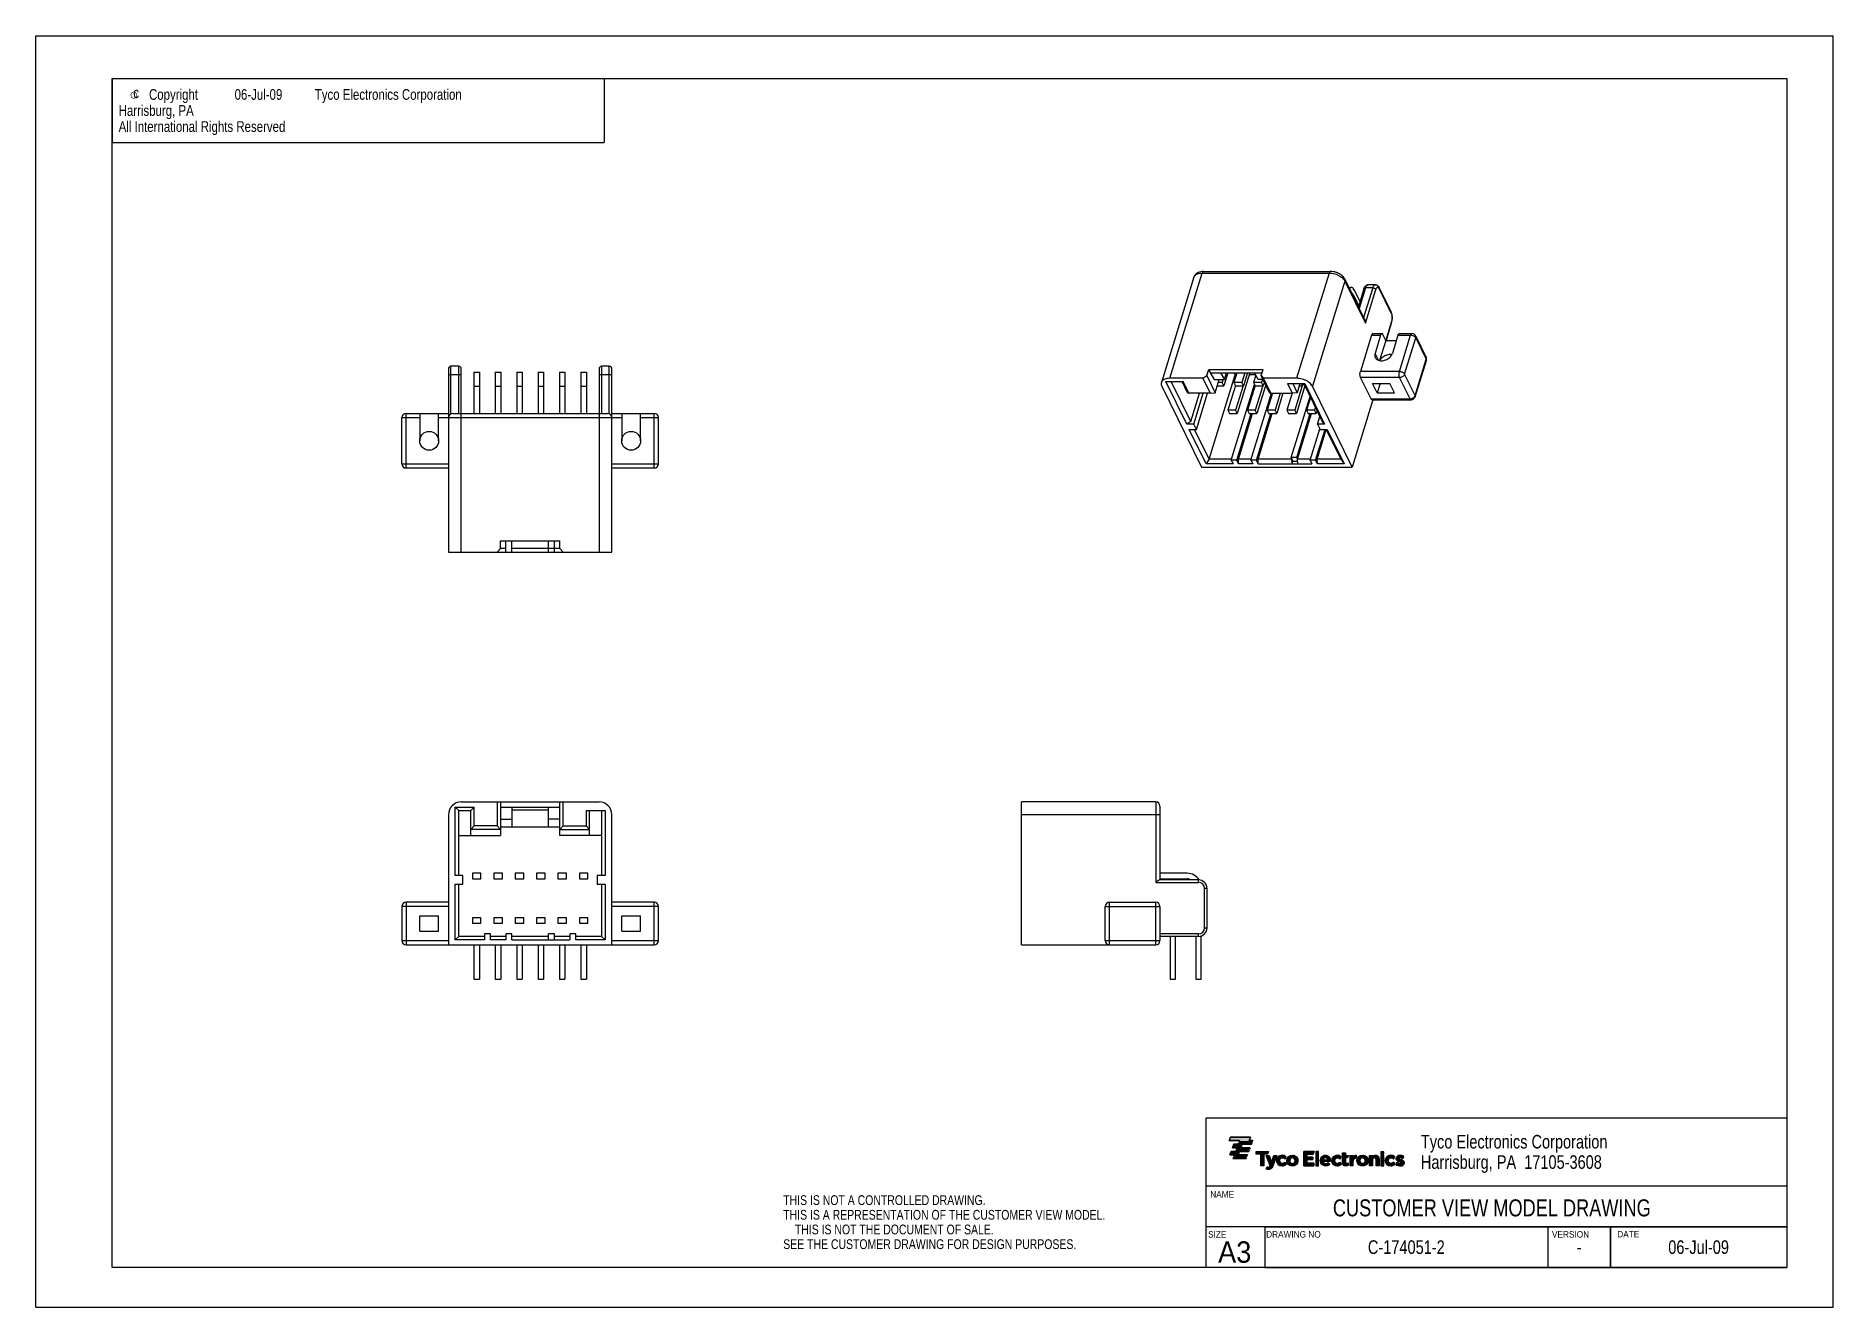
# Model space of a CAD drawing. Extents: x 0 to 420, y 0 to 297.
import ezdxf
from ezdxf.enums import TextEntityAlignment as Align

# ---------------------------------------------------------------- set-up
doc = ezdxf.new("R2010")
doc.units = 0
doc.header["$LTSCALE"] = 23.1
doc.layers.get('0').update_dxf_attribs({"linetype": 'CONTINUOUS'})
doc.layers.add('DRAFT_ENTITY', color=7, linetype='CONTINUOUS')
doc.styles.get("Standard").update_dxf_attribs({"font": 'txt', "width": 0.95})
doc.styles.add('TEXTSTYLE_1', font='gdt', dxfattribs={"width": 0.8})
doc.styles.add('TEXTSTYLE_2', font='txt', dxfattribs={"width": 0.8})

msp = doc.modelspace()

# ---------------------------------------------------------------- texts
at = {"color": 2, "linetype": 'CONTINUOUS', "style": 'TEXTSTYLE_1'}
msp.add_text('e', height=2.5, dxfattribs=at).set_placement((21.85, 282.08))
at = {"color": 2, "linetype": 'CONTINUOUS', "style": 'TEXTSTYLE_2', "width": 0.8}
for s, height, p in [('c', 2.5, (22.75, 282.48)), ('Copyright ', 2.5, (26.43, 282.08)), ('06-Jul-09', 2.5, (46.43, 282.08)), (' Tyco Electronics Corporation', 2.5, (64.43, 282.08)), ('  All International Rights Reserved', 2.5, (17.85, 274.58)), ('  Harrisburg, PA', 2.5, (17.85, 278.33)), ('Tyco Electronics Corporation', 3.175, (323.67, 37.05)), ('Harrisburg, PA  17105-3608', 3.175, (323.67, 32.29)), ('THIS IS NOT A CONTROLLED DRAWING.', 2.286, (174.65, 23.84)), ('THIS IS A REPRESENTATION OF THE CUSTOMER VIEW MODEL.', 2.286, (174.65, 20.41)), ('    THIS IS NOT THE DOCUMENT OF SALE.', 2.286, (174.65, 16.98)), ('SEE THE CUSTOMER DRAWING FOR DESIGN PURPOSES.', 2.286, (174.65, 13.55))]:
    msp.add_text(s, height=height, dxfattribs=at).set_placement(p)
at = {"color": 2, "linetype": 'CONTINUOUS', "width": 0.95}
for s, height, p in [('NAME', 1.52, (274.44, 25.57)), ('SIZE', 1.52, (273.94, 16.23)), ('DRAWING NO', 1.52, (287.51, 16.23)), ('VERSION', 1.52, (354.3, 16.23)), ('DATE', 1.52, (369.56, 16.27)), ('A3', 5, (276.28, 10.35))]:
    msp.add_text(s, height=height, dxfattribs=at).set_placement(p)
at = {"color": 2, "linetype": 'CONTINUOUS', "style": 'TEXTSTYLE_2', "width": 0.8}
for s, height, p in [('CUSTOMER VIEW MODEL DRAWING', 3.968, (340.25, 21.19)), ('C-174051-2', 3.18, (320.27, 12.41)), ('-', 3.18, (360.65, 12.41)), ('06-Jul-09', 3.18, (388.58, 12.41))]:
    msp.add_text(s, height=height, dxfattribs=at).set_placement(p, align=Align.CENTER)

# ---------------------------------------------------------------- blocks, each defined once
blk = doc.blocks.new('TE_H_SMALL_1CPOS_BL0', base_point=(299.3, 35.92))
at = {"linetype": 'CONTINUOUS'}
for points in [[(283.85, 39.72), (283.54, 38.89), (284.37, 38.89), (284.26, 38.61), (281.2, 38.61), (281.31, 38.89), (278.86, 38.89), (279.17, 39.72)], [(284.16, 38.33), (284.05, 38.04), (281.9, 38.04), (281.59, 37.21), (283.74, 37.21), (283.64, 36.93), (280.58, 36.93), (280.68, 37.21), (279.62, 37.21), (279.94, 38.05), (280.99, 38.05), (281.1, 38.33)], [(283.54, 36.65), (283.43, 36.37), (281.28, 36.37), (280.97, 35.53), (283.12, 35.53), (283.02, 35.25), (279.96, 35.25), (280.06, 35.53), (279, 35.53), (279.31, 36.37), (280.37, 36.37), (280.48, 36.65)], [(288.08, 36.37), (287.84, 35.72), (286.96, 35.72), (286.96, 33.01), (286.25, 33.01), (286.25, 35.72), (285.15, 35.72), (285.15, 36.37)], [(288.76, 33.81), (288.76, 33.81), (289.28, 35.42), (290, 35.42), (289.07, 32.95), (289.07, 32.94), (288.97, 32.73), (288.85, 32.54), (288.71, 32.39), (288.57, 32.27), (288.42, 32.19), (288.26, 32.14), (288.11, 32.12), (288, 32.13), (287.9, 32.14), (287.72, 32.19), (287.55, 32.26), (287.5, 32.29), (287.77, 32.79), (287.82, 32.76), (287.96, 32.71), (288.06, 32.69), (288.1, 32.69), (288.2, 32.72), (288.29, 32.78), (288.37, 32.87), (288.43, 33), (287.49, 35.42), (288.22, 35.42)], [(290.72, 34.49), (290.68, 34.36), (289.99, 34.21), (290, 34.4), (290.74, 34.54)], [(290.66, 34.22), (290.68, 34.08), (290.72, 33.94), (290.78, 33.83), (290.11, 33.67), (290.04, 33.84), (290, 34.02), (289.99, 34.21), (290.68, 34.36)], [(290.81, 34.65), (290.74, 34.54), (290, 34.4), (290.04, 34.58), (290.9, 34.74)], [(291, 34.81), (290.9, 34.74), (290.04, 34.58), (290.11, 34.75), (290.18, 34.88), (291.25, 34.88), (291.12, 34.86)], [(290.84, 33.75), (290.93, 33.66), (290.19, 33.51), (290.11, 33.67), (290.78, 33.83)], [(291.06, 35.45), (291.25, 35.47), (291.47, 35.46), (291.65, 35.42), (291.82, 35.36), (291.96, 35.28), (292.1, 35.18), (292.14, 35.14), (291.92, 34.57), (291.88, 34.62), (291.78, 34.72), (291.66, 34.8), (291.54, 34.85), (291.4, 34.88), (291.25, 34.88), (290.18, 34.88), (290.28, 35.03), (290.41, 35.16), (290.55, 35.27), (290.71, 35.35), (290.88, 35.42)], [(291.28, 33.55), (291.42, 33.56), (291.56, 33.6), (291.69, 33.66), (291.82, 33.74), (291.92, 33.84), (291.96, 33.88), (292.16, 33.33), (290.4, 33.27), (290.28, 33.4), (290.19, 33.51), (290.93, 33.66), (291.04, 33.6), (291.15, 33.56)], [(293.05, 34.47), (293.02, 34.38), (292.33, 34.21), (292.35, 34.4), (293.09, 34.56)], [(293.01, 34.22), (293.02, 34.11), (293.04, 34.01), (292.39, 33.83), (292.35, 34.02), (292.33, 34.21), (293.02, 34.38), (293.01, 34.27)], [(293.14, 34.64), (293.09, 34.56), (292.35, 34.4), (292.39, 34.58), (293.2, 34.71)], [(293.27, 34.77), (293.2, 34.71), (292.39, 34.58), (292.46, 34.76), (293.53, 34.87), (293.44, 34.85), (293.35, 34.82)], [(293.1, 33.87), (293.15, 33.79), (292.46, 33.66), (292.39, 33.83), (293.04, 34.01), (293.05, 33.96)], [(294.04, 35.41), (294.22, 35.34), (294.39, 35.25), (294.54, 35.14), (294.6, 35.07), (294.72, 34.93), (294.82, 34.77), (294.89, 34.59), (294.93, 34.41), (294.94, 34.22), (294.93, 34.03), (294.89, 33.84), (294.82, 33.67), (294.72, 33.51), (293.74, 33.55), (293.84, 33.57), (293.92, 33.61), (294, 33.65), (294.07, 33.71), (294.13, 33.78), (294.18, 33.86), (294.22, 33.95), (294.25, 34.05), (294.27, 34.15), (294.27, 34.21), (294.26, 34.31), (294.24, 34.41), (294.22, 34.47), (294.18, 34.56), (294.13, 34.64), (294.06, 34.71), (293.99, 34.77), (293.91, 34.82), (293.82, 34.85), (293.73, 34.87), (293.63, 34.88), (293.53, 34.87), (292.46, 34.76), (292.55, 34.92), (292.67, 35.07), (292.74, 35.13), (292.89, 35.25), (293.06, 35.34), (293.24, 35.41), (293.85, 35.45)], [(293.21, 33.71), (293.28, 33.66), (292.55, 33.5), (292.46, 33.66), (293.15, 33.79)], [(293.64, 33.55), (293.74, 33.55), (294.72, 33.51), (294.6, 33.36), (294.53, 33.29), (294.38, 33.17), (294.21, 33.08), (294.03, 33.01), (293.84, 32.97), (293.63, 32.96), (293.43, 32.97), (293.24, 33.01), (293.05, 33.08), (292.89, 33.17), (292.74, 33.29), (292.67, 33.35), (292.55, 33.5), (293.28, 33.66), (293.36, 33.61), (293.45, 33.57), (293.54, 33.55)], [(296.31, 33.01), (296.31, 36.37), (298.71, 36.37), (298.48, 35.75), (297, 35.75), (297, 35.06), (298.43, 35.06), (298.43, 34.44), (297, 34.44), (297, 33.63), (298.65, 33.63), (298.65, 33.01)], [(301.87, 34.41), (302.53, 34.31), (302.54, 34.15), (302.53, 34), (300.85, 33.98), (300.22, 33.82), (300.18, 34.01), (300.17, 34.21), (300.18, 34.41), (300.89, 34.58), (300.86, 34.5), (300.84, 34.41), (300.84, 34.41), (301.06, 34.41), (301.51, 34.41), (301.84, 34.41)], [(300.96, 34.71), (300.92, 34.65), (300.89, 34.58), (300.18, 34.41), (300.22, 34.59), (300.26, 34.69), (301.11, 34.85), (301.05, 34.81), (301, 34.77)], [(300.89, 33.84), (300.96, 33.73), (301.04, 33.64), (300.37, 33.49), (300.29, 33.65), (300.22, 33.82), (300.85, 33.98)], [(301.16, 34.88), (301.11, 34.85), (300.26, 34.69), (300.33, 34.86), (301.36, 34.92), (301.29, 34.91), (301.22, 34.9)], [(301.18, 35.45), (301.36, 35.47), (301.56, 35.45), (301.74, 35.42), (301.9, 35.35), (302.04, 35.27), (302.17, 35.16), (302.28, 35.04), (302.37, 34.89), (302.44, 34.72), (302.5, 34.52), (302.53, 34.31), (301.87, 34.41), (301.87, 34.42), (301.85, 34.51), (301.83, 34.59), (301.8, 34.65), (301.76, 34.72), (301.72, 34.77), (301.67, 34.81), (301.62, 34.85), (301.56, 34.88), (301.5, 34.9), (301.43, 34.91), (301.36, 34.92), (300.33, 34.86), (300.43, 35.02), (300.55, 35.15), (300.69, 35.26), (300.84, 35.35), (301, 35.41)], [(301.44, 33.51), (301.59, 33.52), (301.72, 33.55), (301.85, 33.62), (301.98, 33.71), (302.02, 33.75), (302.4, 33.42), (300.48, 33.35), (300.37, 33.49), (301.04, 33.64), (301.13, 33.57), (301.25, 33.53), (301.38, 33.51)], [(303.58, 34.49), (303.54, 34.36), (302.85, 34.21), (302.86, 34.4), (303.6, 34.54)], [(303.52, 34.22), (303.54, 34.08), (303.58, 33.94), (303.64, 33.83), (302.97, 33.67), (302.9, 33.84), (302.86, 34.02), (302.85, 34.21), (303.54, 34.36)], [(303.67, 34.65), (303.6, 34.54), (302.86, 34.4), (302.9, 34.58), (303.76, 34.74)], [(303.86, 34.81), (303.76, 34.74), (302.9, 34.58), (302.97, 34.75), (303.04, 34.88), (304.11, 34.88), (303.98, 34.86)], [(303.7, 33.75), (303.79, 33.66), (303.05, 33.51), (302.97, 33.67), (303.64, 33.83)], [(303.92, 35.45), (304.11, 35.47), (304.33, 35.46), (304.51, 35.42), (304.68, 35.36), (304.82, 35.28), (304.96, 35.18), (305, 35.14), (304.79, 34.57), (304.74, 34.62), (304.64, 34.72), (304.52, 34.8), (304.4, 34.85), (304.26, 34.88), (304.11, 34.88), (303.04, 34.88), (303.14, 35.03), (303.27, 35.16), (303.41, 35.27), (303.57, 35.35), (303.74, 35.42)], [(304.14, 33.55), (304.28, 33.56), (304.42, 33.6), (304.55, 33.66), (304.68, 33.74), (304.79, 33.84), (304.82, 33.88), (305.02, 33.33), (303.26, 33.27), (303.14, 33.4), (303.05, 33.51), (303.79, 33.66), (303.9, 33.6), (304.01, 33.56)], [(306.08, 35.42), (306.74, 35.42), (306.52, 34.84), (306.08, 34.84), (306.08, 33.81), (306.08, 33.73), (306.11, 33.66), (306.15, 33.61), (306.21, 33.58), (306.3, 33.57), (306.44, 33.59), (306.56, 33.62), (306.64, 33.66), (306.64, 33.11), (306.58, 33.08), (306.44, 33.02), (306.28, 32.98), (306.19, 32.97), (306.1, 32.97), (306.03, 32.97), (305.87, 32.99), (305.75, 33.03), (305.64, 33.08), (305.56, 33.15), (305.52, 33.2), (305.49, 33.25), (305.44, 33.36), (305.41, 33.51), (305.39, 33.69), (305.39, 36.04), (306.08, 36.04)], [(307.8, 34.94), (307.83, 34.99), (307.9, 35.13), (307.99, 35.24), (308.08, 35.32), (308.18, 35.39), (308.3, 35.44), (308.43, 35.46), (308.57, 35.47), (308.57, 34.77), (308.57, 34.75), (308.54, 34.75), (308.54, 34.75), (308.5, 34.75), (308.35, 34.74), (308.23, 34.7), (308.12, 34.65), (308.03, 34.57), (307.95, 34.48), (307.89, 34.38), (307.84, 34.24), (307.81, 34.09), (307.8, 33.9), (307.8, 33.04), (307.8, 33.01), (307.14, 33.01), (307.12, 33.01), (307.12, 35.35), (307.12, 35.42), (307.78, 35.42), (307.8, 35.42), (307.8, 34.95)], [(309.45, 34.47), (309.42, 34.38), (308.73, 34.21), (308.74, 34.4), (309.49, 34.56)], [(309.4, 34.22), (309.41, 34.11), (309.43, 34.01), (308.78, 33.83), (308.74, 34.02), (308.73, 34.21), (309.42, 34.38), (309.4, 34.27)], [(309.54, 34.64), (309.49, 34.56), (308.74, 34.4), (308.78, 34.58), (309.6, 34.71)], [(309.67, 34.77), (309.6, 34.71), (308.78, 34.58), (308.85, 34.76), (309.93, 34.87), (309.83, 34.85), (309.75, 34.82)], [(309.49, 33.87), (309.54, 33.79), (308.85, 33.66), (308.78, 33.83), (309.43, 34.01), (309.45, 33.96)], [(310.44, 35.41), (310.62, 35.34), (310.78, 35.25), (310.93, 35.14), (311, 35.07), (311.12, 34.93), (311.21, 34.77), (311.28, 34.59), (311.32, 34.41), (311.34, 34.22), (311.32, 34.03), (311.28, 33.84), (311.21, 33.67), (311.12, 33.51), (310.14, 33.55), (310.23, 33.57), (310.32, 33.61), (310.4, 33.65), (310.47, 33.71), (310.53, 33.78), (310.58, 33.86), (310.62, 33.95), (310.65, 34.05), (310.66, 34.15), (310.66, 34.21), (310.66, 34.31), (310.63, 34.41), (310.62, 34.47), (310.58, 34.56), (310.52, 34.64), (310.46, 34.71), (310.39, 34.77), (310.31, 34.82), (310.22, 34.85), (310.13, 34.87), (310.03, 34.88), (309.93, 34.87), (308.85, 34.76), (308.95, 34.92), (309.07, 35.07), (309.14, 35.13), (309.29, 35.25), (309.46, 35.34), (309.64, 35.41), (310.24, 35.45)], [(309.61, 33.71), (309.68, 33.66), (308.95, 33.5), (308.85, 33.66), (309.54, 33.79)], [(310.04, 33.55), (310.14, 33.55), (311.12, 33.51), (311, 33.36), (310.93, 33.29), (310.78, 33.17), (310.61, 33.08), (310.43, 33.01), (310.23, 32.97), (310.03, 32.96), (309.82, 32.97), (309.63, 33.01), (309.45, 33.08), (309.28, 33.17), (309.13, 33.29), (309.07, 33.35), (308.95, 33.5), (309.68, 33.66), (309.76, 33.61), (309.85, 33.57), (309.94, 33.55)], [(313.07, 35.47), (313.23, 35.46), (313.38, 35.42), (313.51, 35.36), (313.56, 35.33), (313.62, 35.28), (313.71, 35.19), (313.78, 35.07), (313.84, 34.93), (313.88, 34.77), (313.89, 34.59), (313.89, 34.57), (313.89, 33.01), (313.21, 33.01), (313.21, 34.36), (313.2, 34.45), (313.18, 34.57), (313.13, 34.67), (313.07, 34.75), (313, 34.8), (312.9, 34.83), (312.79, 34.85), (312.71, 34.84), (312.61, 34.81), (312.53, 34.77), (312.49, 34.74), (312.46, 34.7), (312.41, 34.61), (312.38, 34.5), (312.36, 34.36), (312.36, 33.01), (311.68, 33.01), (311.68, 35.42), (312.36, 35.42), (312.36, 35.08), (312.44, 35.17), (312.55, 35.28), (312.66, 35.36), (312.79, 35.42), (312.92, 35.46)], [(316.08, 34.49), (316.04, 34.36), (315.35, 34.21), (315.37, 34.4), (316.1, 34.54)], [(316.03, 34.22), (316.04, 34.08), (316.08, 33.94), (316.14, 33.83), (315.47, 33.67), (315.41, 33.84), (315.37, 34.02), (315.35, 34.21), (316.04, 34.36)], [(316.17, 34.65), (316.1, 34.54), (315.37, 34.4), (315.41, 34.58), (316.26, 34.74)], [(316.37, 34.81), (316.26, 34.74), (315.41, 34.58), (315.47, 34.75), (315.54, 34.88), (316.61, 34.88), (316.49, 34.86)], [(316.2, 33.75), (316.3, 33.66), (315.56, 33.51), (315.47, 33.67), (316.14, 33.83)], [(316.43, 35.45), (316.62, 35.47), (316.83, 35.46), (317.02, 35.42), (317.18, 35.36), (317.33, 35.28), (317.46, 35.18), (317.5, 35.14), (317.29, 34.57), (317.25, 34.62), (317.14, 34.72), (317.03, 34.8), (316.9, 34.85), (316.77, 34.88), (316.61, 34.88), (315.54, 34.88), (315.65, 35.03), (315.77, 35.16), (315.92, 35.27), (316.07, 35.35), (316.25, 35.42)], [(316.64, 33.55), (316.79, 33.56), (316.93, 33.6), (317.06, 33.66), (317.18, 33.74), (317.29, 33.84), (317.32, 33.88), (317.53, 33.33), (315.77, 33.27), (315.64, 33.4), (315.56, 33.51), (316.3, 33.66), (316.4, 33.6), (316.52, 33.56)], [(318.85, 33.5), (318.95, 33.5), (319.7, 33.46), (317.82, 33.31), (318.02, 33.82), (318.16, 33.72), (318.32, 33.63), (318.49, 33.56), (318.67, 33.51), (318.7, 33.51)], [(318.56, 34.84), (318.54, 34.82), (317.91, 34.68), (317.93, 34.83), (317.96, 34.96), (318.72, 34.92), (318.64, 34.9), (318.58, 34.87)], [(318.54, 34.7), (318.58, 34.66), (318.65, 34.61), (317.93, 34.55), (317.92, 34.61), (317.91, 34.68), (318.54, 34.82), (318.53, 34.76)], [(318.77, 34.56), (318.98, 34.48), (319.16, 34.42), (318.02, 34.32), (317.96, 34.43), (317.93, 34.55), (318.65, 34.61)], [(318.8, 35.45), (318.98, 35.44), (319.18, 35.4), (319.26, 35.38), (319.45, 35.31), (319.63, 35.22), (319.44, 34.7), (319.25, 34.8), (319.07, 34.87), (318.91, 34.92), (318.78, 34.93), (317.96, 34.96), (318.02, 35.08), (318.1, 35.18), (318.19, 35.27), (318.31, 35.35), (318.45, 35.4), (318.61, 35.44), (318.78, 35.45)], [(319.34, 34.35), (319.47, 34.27), (319.57, 34.19), (319.65, 34.1), (319.7, 34), (319.74, 33.88), (319.75, 33.82), (319.75, 33.75), (319.74, 33.6), (319.7, 33.46), (318.95, 33.5), (319.03, 33.53), (319.09, 33.57), (319.11, 33.59), (319.12, 33.62), (319.13, 33.68), (319.13, 33.71), (319.12, 33.74), (319.09, 33.78), (319.02, 33.83), (318.91, 33.88), (318.71, 33.94), (318.69, 33.94), (318.48, 34.01), (318.31, 34.08), (318.19, 34.15), (318.09, 34.23), (318.02, 34.32), (319.16, 34.42)], [(292.11, 33.27), (292.08, 33.25), (291.94, 33.14), (291.79, 33.06), (291.63, 33.01), (291.45, 32.97), (291.25, 32.96), (291.06, 32.97), (290.87, 33.01), (290.7, 33.07), (290.55, 33.16), (290.4, 33.27), (292.16, 33.33), (292.15, 33.31)], [(302.41, 33.4), (302.28, 33.27), (302.14, 33.16), (301.99, 33.07), (301.82, 33.01), (301.73, 32.99), (301.3, 32.96), (301.11, 32.99), (300.93, 33.05), (300.76, 33.13), (300.61, 33.23), (300.48, 33.35), (302.4, 33.42), (302.42, 33.41)], [(304.97, 33.27), (304.94, 33.25), (304.8, 33.14), (304.65, 33.06), (304.49, 33.01), (304.31, 32.97), (304.11, 32.96), (303.92, 32.97), (303.73, 33.01), (303.56, 33.07), (303.41, 33.16), (303.26, 33.27), (305.02, 33.33), (305.01, 33.31)], [(317.47, 33.27), (317.44, 33.25), (317.3, 33.14), (317.16, 33.06), (317, 33.01), (316.82, 32.97), (316.61, 32.96), (316.42, 32.97), (316.24, 33.01), (316.07, 33.07), (315.91, 33.16), (315.77, 33.27), (317.53, 33.33), (317.51, 33.31)], [(319.65, 33.35), (319.58, 33.24), (319.48, 33.16), (319.37, 33.08), (319.23, 33.03), (319.07, 32.99), (318.89, 32.97), (318.83, 32.97), (318.73, 32.97), (318.53, 32.99), (318.34, 33.04), (318.16, 33.11), (317.99, 33.2), (317.82, 33.31), (319.7, 33.46)]]:
    blk.add_hatch(color=2, dxfattribs=at).paths.add_polyline_path(points)
at = {"color": 2, "linetype": 'CONTINUOUS'}
for p, q in [((279.17, 39.72), (278.86, 38.89)), ((279.17, 39.72), (278.86, 38.89)), ((278.86, 38.89), (281.31, 38.89)), ((278.86, 38.89), (281.31, 38.89)), ((283.85, 39.72), (279.17, 39.72)), ((283.85, 39.72), (279.17, 39.72)), ((279.94, 38.05), (279.62, 37.21)), ((279.94, 38.05), (279.62, 37.21)), ((280.99, 38.05), (279.94, 38.05)), ((280.99, 38.05), (279.94, 38.05)), ((281.1, 38.33), (280.99, 38.05)), ((281.1, 38.33), (280.99, 38.05)), ((284.16, 38.33), (281.1, 38.33)), ((284.16, 38.33), (281.1, 38.33)), ((281.31, 38.89), (281.2, 38.61)), ((281.31, 38.89), (281.2, 38.61)), ((281.2, 38.61), (284.26, 38.61)), ((281.2, 38.61), (284.26, 38.61)), ((281.59, 37.21), (281.9, 38.04)), ((281.59, 37.21), (281.9, 38.04)), ((281.9, 38.04), (284.05, 38.04)), ((281.9, 38.04), (284.05, 38.04)), ((283.54, 38.89), (283.85, 39.72)), ((283.54, 38.89), (283.85, 39.72)), ((284.37, 38.89), (283.54, 38.89)), ((284.37, 38.89), (283.54, 38.89)), ((284.05, 38.04), (284.16, 38.33)), ((284.05, 38.04), (284.16, 38.33)), ((284.26, 38.61), (284.37, 38.89)), ((284.26, 38.61), (284.37, 38.89)), ((279.31, 36.37), (279, 35.53)), ((279.31, 36.37), (279, 35.53)), ((279, 35.53), (280.06, 35.53)), ((279, 35.53), (280.06, 35.53)), ((280.37, 36.37), (279.31, 36.37)), ((280.37, 36.37), (279.31, 36.37)), ((279.62, 37.21), (280.68, 37.21)), ((279.62, 37.21), (280.68, 37.21)), ((279.85, 34.97), (279.75, 34.69)), ((279.85, 34.97), (279.75, 34.69)), ((279.75, 34.69), (282.81, 34.69)), ((279.75, 34.69), (282.81, 34.69)), ((282.91, 34.97), (279.85, 34.97)), ((282.91, 34.97), (279.85, 34.97)), ((280.06, 35.53), (279.96, 35.25)), ((280.06, 35.53), (279.96, 35.25)), ((279.96, 35.25), (283.02, 35.25)), ((279.96, 35.25), (283.02, 35.25)), ((280.48, 36.65), (280.37, 36.37)), ((280.48, 36.65), (280.37, 36.37)), ((283.54, 36.65), (280.48, 36.65)), ((283.54, 36.65), (280.48, 36.65)), ((280.68, 37.21), (280.58, 36.93)), ((280.68, 37.21), (280.58, 36.93)), ((280.58, 36.93), (283.64, 36.93)), ((280.58, 36.93), (283.64, 36.93)), ((280.97, 35.53), (281.28, 36.37)), ((280.97, 35.53), (281.28, 36.37)), ((283.12, 35.53), (280.97, 35.53)), ((283.12, 35.53), (280.97, 35.53)), ((281.28, 36.37), (283.43, 36.37)), ((281.28, 36.37), (283.43, 36.37)), ((283.74, 37.21), (281.59, 37.21)), ((283.74, 37.21), (281.59, 37.21)), ((282.81, 34.69), (282.91, 34.97)), ((282.81, 34.69), (282.91, 34.97)), ((283.02, 35.25), (283.12, 35.53)), ((283.02, 35.25), (283.12, 35.53)), ((283.43, 36.37), (283.54, 36.65)), ((283.43, 36.37), (283.54, 36.65)), ((283.64, 36.93), (283.74, 37.21)), ((283.64, 36.93), (283.74, 37.21)), ((285.15, 36.37), (288.08, 36.37)), ((285.15, 35.72), (285.15, 36.37)), ((285.15, 35.72), (285.15, 36.37)), ((285.15, 36.37), (288.08, 36.37)), ((286.25, 35.72), (285.15, 35.72)), ((286.25, 35.72), (285.15, 35.72)), ((286.25, 33.01), (286.25, 35.72)), ((286.25, 33.01), (286.25, 35.72)), ((287.84, 35.72), (286.96, 35.72)), ((286.96, 35.72), (286.96, 33.01)), ((287.84, 35.72), (286.96, 35.72)), ((286.96, 35.72), (286.96, 33.01)), ((288.08, 36.37), (287.84, 35.72)), ((288.08, 36.37), (287.84, 35.72)), ((296.31, 36.37), (296.31, 33.01)), ((298.71, 36.37), (296.31, 36.37)), ((298.71, 36.37), (296.31, 36.37)), ((296.31, 36.37), (296.31, 33.01)), ((297, 35.06), (297, 35.75)), ((297, 35.75), (298.48, 35.75)), ((297, 35.06), (297, 35.75)), ((297, 35.75), (298.48, 35.75)), ((298.43, 35.06), (297, 35.06)), ((298.43, 35.06), (297, 35.06)), ((297, 33.63), (297, 34.44)), ((297, 34.44), (298.43, 34.44)), ((297, 33.63), (297, 34.44)), ((297, 34.44), (298.43, 34.44)), ((298.65, 33.63), (297, 33.63)), ((298.65, 33.63), (297, 33.63)), ((298.43, 34.44), (298.43, 35.06)), ((298.43, 34.44), (298.43, 35.06)), ((298.48, 35.75), (298.71, 36.37)), ((298.48, 35.75), (298.71, 36.37)), ((298.65, 33.01), (298.65, 33.63)), ((298.65, 33.01), (298.65, 33.63)), ((299.78, 36.36), (299.1, 36.36)), ((299.1, 36.36), (299.1, 33.01)), ((299.78, 36.36), (299.1, 36.36)), ((299.1, 36.36), (299.1, 33.01)), ((299.78, 33.01), (299.78, 36.36)), ((299.78, 33.01), (299.78, 36.36)), ((315.03, 36.3), (314.31, 36.3)), ((314.31, 36.3), (314.31, 35.69)), ((315.03, 36.3), (314.31, 36.3)), ((314.31, 36.3), (314.31, 35.69)), ((314.31, 35.69), (315.03, 35.69)), ((314.31, 35.69), (315.03, 35.69)), ((315.01, 35.42), (314.32, 35.42)), ((314.32, 35.42), (314.32, 33.01)), ((315.01, 35.42), (314.32, 35.42)), ((314.32, 35.42), (314.32, 33.01)), ((315.01, 33.01), (315.01, 35.42)), ((315.01, 33.01), (315.01, 35.42)), ((315.03, 35.69), (315.03, 36.3)), ((315.03, 35.69), (315.03, 36.3)), ((286.96, 33.01), (286.25, 33.01)), ((286.96, 33.01), (286.25, 33.01)), ((296.31, 33.01), (298.65, 33.01)), ((296.31, 33.01), (298.65, 33.01)), ((299.1, 33.01), (299.78, 33.01)), ((299.1, 33.01), (299.78, 33.01)), ((314.32, 33.01), (315.01, 33.01)), ((314.32, 33.01), (315.01, 33.01))]:
    blk.add_line(p, q, dxfattribs=at)
for points in [[(283.85, 39.72), (283.54, 38.89), (284.37, 38.89), (284.26, 38.61), (281.2, 38.61), (281.31, 38.89), (278.86, 38.89), (279.17, 39.72), (283.85, 39.72)], [(284.16, 38.33), (284.05, 38.04), (281.9, 38.04), (281.59, 37.21), (283.74, 37.21), (283.64, 36.93), (280.58, 36.93), (280.68, 37.21), (279.62, 37.21), (279.94, 38.05), (280.99, 38.05), (281.1, 38.33), (284.16, 38.33)], [(283.54, 36.65), (283.43, 36.37), (281.28, 36.37), (280.97, 35.53), (283.12, 35.53), (283.02, 35.25), (279.96, 35.25), (280.06, 35.53), (279, 35.53), (279.31, 36.37), (280.37, 36.37), (280.48, 36.65), (283.54, 36.65)], [(288.08, 36.37), (287.84, 35.72), (286.96, 35.72), (286.96, 33.01), (286.25, 33.01), (286.25, 35.72), (285.15, 35.72), (285.15, 36.37), (288.08, 36.37)], [(288.76, 33.81), (288.76, 33.81), (289.28, 35.42), (290, 35.42), (289.07, 32.95), (289.07, 32.94), (288.97, 32.73), (288.85, 32.54), (288.71, 32.39), (288.57, 32.27), (288.42, 32.19), (288.26, 32.14), (288.11, 32.12), (288, 32.13), (287.9, 32.14), (287.72, 32.19), (287.55, 32.26), (287.5, 32.29), (287.77, 32.79), (287.82, 32.76), (287.96, 32.71), (288.06, 32.69), (288.1, 32.69), (288.2, 32.72), (288.29, 32.78), (288.37, 32.87), (288.43, 33), (287.49, 35.42), (288.22, 35.42), (288.76, 33.81)], [(290.72, 34.49), (290.68, 34.36), (289.99, 34.21), (290, 34.4), (290.74, 34.54), (290.72, 34.49)], [(290.66, 34.22), (290.68, 34.08), (290.72, 33.94), (290.78, 33.83), (290.11, 33.67), (290.04, 33.84), (290, 34.02), (289.99, 34.21), (290.68, 34.36), (290.66, 34.22)], [(290.81, 34.65), (290.74, 34.54), (290, 34.4), (290.04, 34.58), (290.9, 34.74), (290.81, 34.65)], [(291, 34.81), (290.9, 34.74), (290.04, 34.58), (290.11, 34.75), (290.18, 34.88), (291.25, 34.88), (291.12, 34.86), (291, 34.81)], [(290.84, 33.75), (290.93, 33.66), (290.19, 33.51), (290.11, 33.67), (290.78, 33.83), (290.84, 33.75)], [(291.06, 35.45), (291.25, 35.47), (291.47, 35.46), (291.65, 35.42), (291.82, 35.36), (291.96, 35.28), (292.1, 35.18), (292.14, 35.14), (291.92, 34.57), (291.88, 34.62), (291.78, 34.72), (291.66, 34.8), (291.54, 34.85), (291.4, 34.88), (291.25, 34.88), (290.18, 34.88), (290.28, 35.03), (290.41, 35.16), (290.55, 35.27), (290.71, 35.35), (290.88, 35.42), (291.06, 35.45)], [(291.28, 33.55), (291.42, 33.56), (291.56, 33.6), (291.69, 33.66), (291.82, 33.74), (291.92, 33.84), (291.96, 33.88), (292.16, 33.33), (290.4, 33.27), (290.28, 33.4), (290.19, 33.51), (290.93, 33.66), (291.04, 33.6), (291.15, 33.56), (291.28, 33.55)], [(293.05, 34.47), (293.02, 34.38), (292.33, 34.21), (292.35, 34.4), (293.09, 34.56), (293.05, 34.47)], [(293.01, 34.22), (293.02, 34.11), (293.04, 34.01), (292.39, 33.83), (292.35, 34.02), (292.33, 34.21), (293.02, 34.38), (293.01, 34.27), (293.01, 34.22)], [(293.14, 34.64), (293.09, 34.56), (292.35, 34.4), (292.39, 34.58), (293.2, 34.71), (293.14, 34.64)], [(293.27, 34.77), (293.2, 34.71), (292.39, 34.58), (292.46, 34.76), (293.53, 34.87), (293.44, 34.85), (293.35, 34.82), (293.27, 34.77)], [(293.1, 33.87), (293.15, 33.79), (292.46, 33.66), (292.39, 33.83), (293.04, 34.01), (293.05, 33.96), (293.1, 33.87)], [(294.04, 35.41), (294.22, 35.34), (294.39, 35.25), (294.54, 35.14), (294.6, 35.07), (294.72, 34.93), (294.82, 34.77), (294.89, 34.59), (294.93, 34.41), (294.94, 34.22), (294.93, 34.03), (294.89, 33.84), (294.82, 33.67), (294.72, 33.51), (293.74, 33.55), (293.84, 33.57), (293.92, 33.61), (294, 33.65), (294.07, 33.71), (294.13, 33.78), (294.18, 33.86), (294.22, 33.95), (294.25, 34.05), (294.27, 34.15), (294.27, 34.21), (294.26, 34.31), (294.24, 34.41), (294.22, 34.47), (294.18, 34.56), (294.13, 34.64), (294.06, 34.71), (293.99, 34.77), (293.91, 34.82), (293.82, 34.85), (293.73, 34.87), (293.63, 34.88), (293.53, 34.87), (292.46, 34.76), (292.55, 34.92), (292.67, 35.07), (292.74, 35.13), (292.89, 35.25), (293.06, 35.34), (293.24, 35.41), (293.85, 35.45), (294.04, 35.41)], [(293.21, 33.71), (293.28, 33.66), (292.55, 33.5), (292.46, 33.66), (293.15, 33.79), (293.21, 33.71)], [(293.64, 33.55), (293.74, 33.55), (294.72, 33.51), (294.6, 33.36), (294.53, 33.29), (294.38, 33.17), (294.21, 33.08), (294.03, 33.01), (293.84, 32.97), (293.63, 32.96), (293.43, 32.97), (293.24, 33.01), (293.05, 33.08), (292.89, 33.17), (292.74, 33.29), (292.67, 33.35), (292.55, 33.5), (293.28, 33.66), (293.36, 33.61), (293.45, 33.57), (293.54, 33.55), (293.64, 33.55)], [(296.31, 33.01), (296.31, 36.37), (298.71, 36.37), (298.48, 35.75), (297, 35.75), (297, 35.06), (298.43, 35.06), (298.43, 34.44), (297, 34.44), (297, 33.63), (298.65, 33.63), (298.65, 33.01), (296.31, 33.01)], [(301.87, 34.41), (302.53, 34.31), (302.54, 34.15), (302.53, 34), (300.85, 33.98), (300.22, 33.82), (300.18, 34.01), (300.17, 34.21), (300.18, 34.41), (300.89, 34.58), (300.86, 34.5), (300.84, 34.41), (300.84, 34.41), (301.06, 34.41), (301.51, 34.41), (301.84, 34.41), (301.87, 34.41)], [(300.96, 34.71), (300.92, 34.65), (300.89, 34.58), (300.18, 34.41), (300.22, 34.59), (300.26, 34.69), (301.11, 34.85), (301.05, 34.81), (301, 34.77), (300.96, 34.71)], [(300.89, 33.84), (300.96, 33.73), (301.04, 33.64), (300.37, 33.49), (300.29, 33.65), (300.22, 33.82), (300.85, 33.98), (300.89, 33.84)], [(301.16, 34.88), (301.11, 34.85), (300.26, 34.69), (300.33, 34.86), (301.36, 34.92), (301.29, 34.91), (301.22, 34.9), (301.16, 34.88)], [(301.18, 35.45), (301.36, 35.47), (301.56, 35.45), (301.74, 35.42), (301.9, 35.35), (302.04, 35.27), (302.17, 35.16), (302.28, 35.04), (302.37, 34.89), (302.44, 34.72), (302.5, 34.52), (302.53, 34.31), (301.87, 34.41), (301.87, 34.42), (301.85, 34.51), (301.83, 34.59), (301.8, 34.65), (301.76, 34.72), (301.72, 34.77), (301.67, 34.81), (301.62, 34.85), (301.56, 34.88), (301.5, 34.9), (301.43, 34.91), (301.36, 34.92), (300.33, 34.86), (300.43, 35.02), (300.55, 35.15), (300.69, 35.26), (300.84, 35.35), (301, 35.41), (301.18, 35.45)], [(301.44, 33.51), (301.59, 33.52), (301.72, 33.55), (301.85, 33.62), (301.98, 33.71), (302.02, 33.75), (302.4, 33.42), (300.48, 33.35), (300.37, 33.49), (301.04, 33.64), (301.13, 33.57), (301.25, 33.53), (301.38, 33.51), (301.44, 33.51)], [(303.58, 34.49), (303.54, 34.36), (302.85, 34.21), (302.86, 34.4), (303.6, 34.54), (303.58, 34.49)], [(303.52, 34.22), (303.54, 34.08), (303.58, 33.94), (303.64, 33.83), (302.97, 33.67), (302.9, 33.84), (302.86, 34.02), (302.85, 34.21), (303.54, 34.36), (303.52, 34.22)], [(303.67, 34.65), (303.6, 34.54), (302.86, 34.4), (302.9, 34.58), (303.76, 34.74), (303.67, 34.65)], [(303.86, 34.81), (303.76, 34.74), (302.9, 34.58), (302.97, 34.75), (303.04, 34.88), (304.11, 34.88), (303.98, 34.86), (303.86, 34.81)], [(303.7, 33.75), (303.79, 33.66), (303.05, 33.51), (302.97, 33.67), (303.64, 33.83), (303.7, 33.75)], [(303.92, 35.45), (304.11, 35.47), (304.33, 35.46), (304.51, 35.42), (304.68, 35.36), (304.82, 35.28), (304.96, 35.18), (305, 35.14), (304.79, 34.57), (304.74, 34.62), (304.64, 34.72), (304.52, 34.8), (304.4, 34.85), (304.26, 34.88), (304.11, 34.88), (303.04, 34.88), (303.14, 35.03), (303.27, 35.16), (303.41, 35.27), (303.57, 35.35), (303.74, 35.42), (303.92, 35.45)], [(304.14, 33.55), (304.28, 33.56), (304.42, 33.6), (304.55, 33.66), (304.68, 33.74), (304.79, 33.84), (304.82, 33.88), (305.02, 33.33), (303.26, 33.27), (303.14, 33.4), (303.05, 33.51), (303.79, 33.66), (303.9, 33.6), (304.01, 33.56), (304.14, 33.55)], [(306.08, 35.42), (306.74, 35.42), (306.52, 34.84), (306.08, 34.84), (306.08, 33.81), (306.08, 33.73), (306.11, 33.66), (306.15, 33.61), (306.21, 33.58), (306.3, 33.57), (306.44, 33.59), (306.56, 33.62), (306.64, 33.66), (306.64, 33.11), (306.58, 33.08), (306.44, 33.02), (306.28, 32.98), (306.19, 32.97), (306.1, 32.97), (306.03, 32.97), (305.87, 32.99), (305.75, 33.03), (305.64, 33.08), (305.56, 33.15), (305.52, 33.2), (305.49, 33.25), (305.44, 33.36), (305.41, 33.51), (305.39, 33.69), (305.39, 36.04), (306.08, 36.04), (306.08, 35.42)], [(307.8, 34.94), (307.83, 34.99), (307.9, 35.13), (307.99, 35.24), (308.08, 35.32), (308.18, 35.39), (308.3, 35.44), (308.43, 35.46), (308.57, 35.47), (308.57, 34.77), (308.57, 34.75), (308.54, 34.75), (308.54, 34.75), (308.5, 34.75), (308.35, 34.74), (308.23, 34.7), (308.12, 34.65), (308.03, 34.57), (307.95, 34.48), (307.89, 34.38), (307.84, 34.24), (307.81, 34.09), (307.8, 33.9), (307.8, 33.04), (307.8, 33.01), (307.14, 33.01), (307.12, 33.01), (307.12, 35.35), (307.12, 35.42), (307.78, 35.42), (307.8, 35.42), (307.8, 34.95), (307.8, 34.94)], [(309.45, 34.47), (309.42, 34.38), (308.73, 34.21), (308.74, 34.4), (309.49, 34.56), (309.45, 34.47)], [(309.4, 34.22), (309.41, 34.11), (309.43, 34.01), (308.78, 33.83), (308.74, 34.02), (308.73, 34.21), (309.42, 34.38), (309.4, 34.27), (309.4, 34.22)], [(309.54, 34.64), (309.49, 34.56), (308.74, 34.4), (308.78, 34.58), (309.6, 34.71), (309.54, 34.64)], [(309.67, 34.77), (309.6, 34.71), (308.78, 34.58), (308.85, 34.76), (309.93, 34.87), (309.83, 34.85), (309.75, 34.82), (309.67, 34.77)], [(309.49, 33.87), (309.54, 33.79), (308.85, 33.66), (308.78, 33.83), (309.43, 34.01), (309.45, 33.96), (309.49, 33.87)], [(310.44, 35.41), (310.62, 35.34), (310.78, 35.25), (310.93, 35.14), (311, 35.07), (311.12, 34.93), (311.21, 34.77), (311.28, 34.59), (311.32, 34.41), (311.34, 34.22), (311.32, 34.03), (311.28, 33.84), (311.21, 33.67), (311.12, 33.51), (310.14, 33.55), (310.23, 33.57), (310.32, 33.61), (310.4, 33.65), (310.47, 33.71), (310.53, 33.78), (310.58, 33.86), (310.62, 33.95), (310.65, 34.05), (310.66, 34.15), (310.66, 34.21), (310.66, 34.31), (310.63, 34.41), (310.62, 34.47), (310.58, 34.56), (310.52, 34.64), (310.46, 34.71), (310.39, 34.77), (310.31, 34.82), (310.22, 34.85), (310.13, 34.87), (310.03, 34.88), (309.93, 34.87), (308.85, 34.76), (308.95, 34.92), (309.07, 35.07), (309.14, 35.13), (309.29, 35.25), (309.46, 35.34), (309.64, 35.41), (310.24, 35.45), (310.44, 35.41)], [(309.61, 33.71), (309.68, 33.66), (308.95, 33.5), (308.85, 33.66), (309.54, 33.79), (309.61, 33.71)], [(310.04, 33.55), (310.14, 33.55), (311.12, 33.51), (311, 33.36), (310.93, 33.29), (310.78, 33.17), (310.61, 33.08), (310.43, 33.01), (310.23, 32.97), (310.03, 32.96), (309.82, 32.97), (309.63, 33.01), (309.45, 33.08), (309.28, 33.17), (309.13, 33.29), (309.07, 33.35), (308.95, 33.5), (309.68, 33.66), (309.76, 33.61), (309.85, 33.57), (309.94, 33.55), (310.04, 33.55)], [(313.07, 35.47), (313.23, 35.46), (313.38, 35.42), (313.51, 35.36), (313.56, 35.33), (313.62, 35.28), (313.71, 35.19), (313.78, 35.07), (313.84, 34.93), (313.88, 34.77), (313.89, 34.59), (313.89, 34.57), (313.89, 33.01), (313.21, 33.01), (313.21, 34.36), (313.2, 34.45), (313.18, 34.57), (313.13, 34.67), (313.07, 34.75), (313, 34.8), (312.9, 34.83), (312.79, 34.85), (312.71, 34.84), (312.61, 34.81), (312.53, 34.77), (312.49, 34.74), (312.46, 34.7), (312.41, 34.61), (312.38, 34.5), (312.36, 34.36), (312.36, 33.01), (311.68, 33.01), (311.68, 35.42), (312.36, 35.42), (312.36, 35.08), (312.44, 35.17), (312.55, 35.28), (312.66, 35.36), (312.79, 35.42), (312.92, 35.46), (313.07, 35.47)], [(316.08, 34.49), (316.04, 34.36), (315.35, 34.21), (315.37, 34.4), (316.1, 34.54), (316.08, 34.49)], [(316.03, 34.22), (316.04, 34.08), (316.08, 33.94), (316.14, 33.83), (315.47, 33.67), (315.41, 33.84), (315.37, 34.02), (315.35, 34.21), (316.04, 34.36), (316.03, 34.22)], [(316.17, 34.65), (316.1, 34.54), (315.37, 34.4), (315.41, 34.58), (316.26, 34.74), (316.17, 34.65)], [(316.37, 34.81), (316.26, 34.74), (315.41, 34.58), (315.47, 34.75), (315.54, 34.88), (316.61, 34.88), (316.49, 34.86), (316.37, 34.81)], [(316.2, 33.75), (316.3, 33.66), (315.56, 33.51), (315.47, 33.67), (316.14, 33.83), (316.2, 33.75)], [(316.43, 35.45), (316.62, 35.47), (316.83, 35.46), (317.02, 35.42), (317.18, 35.36), (317.33, 35.28), (317.46, 35.18), (317.5, 35.14), (317.29, 34.57), (317.25, 34.62), (317.14, 34.72), (317.03, 34.8), (316.9, 34.85), (316.77, 34.88), (316.61, 34.88), (315.54, 34.88), (315.65, 35.03), (315.77, 35.16), (315.92, 35.27), (316.07, 35.35), (316.25, 35.42), (316.43, 35.45)], [(316.64, 33.55), (316.79, 33.56), (316.93, 33.6), (317.06, 33.66), (317.18, 33.74), (317.29, 33.84), (317.32, 33.88), (317.53, 33.33), (315.77, 33.27), (315.64, 33.4), (315.56, 33.51), (316.3, 33.66), (316.4, 33.6), (316.52, 33.56), (316.64, 33.55)], [(318.85, 33.5), (318.95, 33.5), (319.7, 33.46), (317.82, 33.31), (318.02, 33.82), (318.16, 33.72), (318.32, 33.63), (318.49, 33.56), (318.67, 33.51), (318.7, 33.51), (318.85, 33.5)], [(318.56, 34.84), (318.54, 34.82), (317.91, 34.68), (317.93, 34.83), (317.96, 34.96), (318.72, 34.92), (318.64, 34.9), (318.58, 34.87), (318.56, 34.84)], [(318.54, 34.7), (318.58, 34.66), (318.65, 34.61), (317.93, 34.55), (317.92, 34.61), (317.91, 34.68), (318.54, 34.82), (318.53, 34.76), (318.54, 34.7)], [(318.77, 34.56), (318.98, 34.48), (319.16, 34.42), (318.02, 34.32), (317.96, 34.43), (317.93, 34.55), (318.65, 34.61), (318.77, 34.56)], [(318.8, 35.45), (318.98, 35.44), (319.18, 35.4), (319.26, 35.38), (319.45, 35.31), (319.63, 35.22), (319.44, 34.7), (319.25, 34.8), (319.07, 34.87), (318.91, 34.92), (318.78, 34.93), (317.96, 34.96), (318.02, 35.08), (318.1, 35.18), (318.19, 35.27), (318.31, 35.35), (318.45, 35.4), (318.61, 35.44), (318.78, 35.45), (318.8, 35.45)], [(319.34, 34.35), (319.47, 34.27), (319.57, 34.19), (319.65, 34.1), (319.7, 34), (319.74, 33.88), (319.75, 33.82), (319.75, 33.75), (319.74, 33.6), (319.7, 33.46), (318.95, 33.5), (319.03, 33.53), (319.09, 33.57), (319.11, 33.59), (319.12, 33.62), (319.13, 33.68), (319.13, 33.71), (319.12, 33.74), (319.09, 33.78), (319.02, 33.83), (318.91, 33.88), (318.71, 33.94), (318.69, 33.94), (318.48, 34.01), (318.31, 34.08), (318.19, 34.15), (318.09, 34.23), (318.02, 34.32), (319.16, 34.42), (319.34, 34.35)], [(292.11, 33.27), (292.08, 33.25), (291.94, 33.14), (291.79, 33.06), (291.63, 33.01), (291.45, 32.97), (291.25, 32.96), (291.06, 32.97), (290.87, 33.01), (290.7, 33.07), (290.55, 33.16), (290.4, 33.27), (292.16, 33.33), (292.15, 33.31), (292.11, 33.27)], [(302.41, 33.4), (302.28, 33.27), (302.14, 33.16), (301.99, 33.07), (301.82, 33.01), (301.73, 32.99), (301.3, 32.96), (301.11, 32.99), (300.93, 33.05), (300.76, 33.13), (300.61, 33.23), (300.48, 33.35), (302.4, 33.42), (302.42, 33.41), (302.41, 33.4)], [(304.97, 33.27), (304.94, 33.25), (304.8, 33.14), (304.65, 33.06), (304.49, 33.01), (304.31, 32.97), (304.11, 32.96), (303.92, 32.97), (303.73, 33.01), (303.56, 33.07), (303.41, 33.16), (303.26, 33.27), (305.02, 33.33), (305.01, 33.31), (304.97, 33.27)], [(317.47, 33.27), (317.44, 33.25), (317.3, 33.14), (317.16, 33.06), (317, 33.01), (316.82, 32.97), (316.61, 32.96), (316.42, 32.97), (316.24, 33.01), (316.07, 33.07), (315.91, 33.16), (315.77, 33.27), (317.53, 33.33), (317.51, 33.31), (317.47, 33.27)], [(319.65, 33.35), (319.58, 33.24), (319.48, 33.16), (319.37, 33.08), (319.23, 33.03), (319.07, 32.99), (318.89, 32.97), (318.83, 32.97), (318.73, 32.97), (318.53, 32.99), (318.34, 33.04), (318.16, 33.11), (317.99, 33.2), (317.82, 33.31), (319.7, 33.46), (319.65, 33.35)]]:
    blk.add_lwpolyline(points, dxfattribs=at)
for points, knots in [([(288.76, 33.81), (288.76, 33.81), (288.22, 35.42), (288.22, 35.42), (288.22, 35.42), (287.49, 35.42), (287.49, 35.42), (287.49, 35.42), (288.43, 33), (288.43, 33), (288.35, 32.76), (288.18, 32.69), (288.06, 32.69), (287.97, 32.69), (287.86, 32.73), (287.77, 32.79), (287.77, 32.79), (287.5, 32.29), (287.5, 32.29), (287.68, 32.19), (287.86, 32.12), (288.11, 32.12), (288.52, 32.12), (288.89, 32.46), (289.07, 32.95), (289.07, 32.95), (290, 35.42), (290, 35.42), (290, 35.42), (289.28, 35.42), (289.28, 35.42), (289.28, 35.42), (288.76, 33.81), (288.76, 33.81), (288.76, 33.81), (288.76, 33.81), (288.76, 33.81)], [0, 0, 0, 0, 1, 1, 1, 2, 2, 2, 3, 3, 3, 4, 4, 4, 5, 5, 5, 6, 6, 6, 7, 7, 7, 8, 8, 8, 9, 9, 9, 10, 10, 10, 11, 11, 11, 12, 12, 12, 12]), ([(288.76, 33.81), (288.76, 33.81), (288.22, 35.42), (288.22, 35.42), (288.22, 35.42), (287.49, 35.42), (287.49, 35.42), (287.49, 35.42), (288.43, 33), (288.43, 33), (288.35, 32.76), (288.18, 32.69), (288.06, 32.69), (287.97, 32.69), (287.86, 32.73), (287.77, 32.79), (287.77, 32.79), (287.5, 32.29), (287.5, 32.29), (287.68, 32.19), (287.86, 32.12), (288.11, 32.12), (288.52, 32.12), (288.89, 32.46), (289.07, 32.95), (289.07, 32.95), (290, 35.42), (290, 35.42), (290, 35.42), (289.28, 35.42), (289.28, 35.42), (289.28, 35.42), (288.76, 33.81), (288.76, 33.81), (288.76, 33.81), (288.76, 33.81), (288.76, 33.81)], [0, 0, 0, 0, 1, 1, 1, 2, 2, 2, 3, 3, 3, 4, 4, 4, 5, 5, 5, 6, 6, 6, 7, 7, 7, 8, 8, 8, 9, 9, 9, 10, 10, 10, 11, 11, 11, 12, 12, 12, 12]), ([(292.16, 33.33), (292.16, 33.32), (292.15, 33.32), (292.15, 33.31), (292.14, 33.3), (292.12, 33.29), (292.11, 33.27), (291.9, 33.08), (291.65, 32.96), (291.25, 32.96), (290.52, 32.96), (289.99, 33.51), (289.99, 34.21), (289.99, 34.9), (290.52, 35.47), (291.25, 35.47), (291.66, 35.47), (291.93, 35.35), (292.14, 35.14), (292.14, 35.14), (291.92, 34.57), (291.92, 34.57), (291.77, 34.76), (291.56, 34.9), (291.25, 34.88), (290.91, 34.85), (290.66, 34.58), (290.66, 34.22), (290.66, 33.84), (290.93, 33.55), (291.28, 33.55), (291.6, 33.55), (291.84, 33.73), (291.96, 33.88), (291.96, 33.88), (292.16, 33.33), (292.16, 33.33)], [0, 0, 0, 0, 1, 1, 1, 2, 2, 2, 3, 3, 3, 4, 4, 4, 5, 5, 5, 6, 6, 6, 7, 7, 7, 8, 8, 8, 9, 9, 9, 10, 10, 10, 11, 11, 11, 12, 12, 12, 12]), ([(292.16, 33.33), (292.16, 33.32), (292.15, 33.32), (292.15, 33.31), (292.14, 33.3), (292.12, 33.29), (292.11, 33.27), (291.9, 33.08), (291.65, 32.96), (291.25, 32.96), (290.52, 32.96), (289.99, 33.51), (289.99, 34.21), (289.99, 34.9), (290.52, 35.47), (291.25, 35.47), (291.66, 35.47), (291.93, 35.35), (292.14, 35.14), (292.14, 35.14), (291.92, 34.57), (291.92, 34.57), (291.77, 34.76), (291.56, 34.9), (291.25, 34.88), (290.91, 34.85), (290.66, 34.58), (290.66, 34.22), (290.66, 33.84), (290.93, 33.55), (291.28, 33.55), (291.6, 33.55), (291.84, 33.73), (291.96, 33.88), (291.96, 33.88), (292.16, 33.33), (292.16, 33.33)], [0, 0, 0, 0, 1, 1, 1, 2, 2, 2, 3, 3, 3, 4, 4, 4, 5, 5, 5, 6, 6, 6, 7, 7, 7, 8, 8, 8, 9, 9, 9, 10, 10, 10, 11, 11, 11, 12, 12, 12, 12]), ([(293.64, 35.47), (292.89, 35.47), (292.33, 34.91), (292.33, 34.21), (292.33, 33.51), (292.89, 32.96), (293.63, 32.96), (294.39, 32.96), (294.94, 33.52), (294.94, 34.22), (294.94, 34.91), (294.39, 35.47), (293.64, 35.47)], [0, 0, 0, 0, 1, 1, 1, 2, 2, 2, 3, 3, 3, 4, 4, 4, 4]), ([(293.64, 35.47), (292.89, 35.47), (292.33, 34.91), (292.33, 34.21), (292.33, 33.51), (292.89, 32.96), (293.63, 32.96), (294.39, 32.96), (294.94, 33.52), (294.94, 34.22), (294.94, 34.91), (294.39, 35.47), (293.64, 35.47)], [0, 0, 0, 0, 1, 1, 1, 2, 2, 2, 3, 3, 3, 4, 4, 4, 4]), ([(293.64, 33.55), (293.26, 33.55), (293.01, 33.85), (293.01, 34.22), (293.01, 34.58), (293.24, 34.88), (293.63, 34.88), (294.01, 34.88), (294.27, 34.57), (294.27, 34.21), (294.27, 33.85), (294.03, 33.55), (293.64, 33.55)], [0, 0, 0, 0, 1, 1, 1, 2, 2, 2, 3, 3, 3, 4, 4, 4, 4]), ([(293.64, 33.55), (293.26, 33.55), (293.01, 33.85), (293.01, 34.22), (293.01, 34.58), (293.24, 34.88), (293.63, 34.88), (294.01, 34.88), (294.27, 34.57), (294.27, 34.21), (294.27, 33.85), (294.03, 33.55), (293.64, 33.55)], [0, 0, 0, 0, 1, 1, 1, 2, 2, 2, 3, 3, 3, 4, 4, 4, 4]), ([(301.36, 35.47), (300.66, 35.47), (300.17, 34.9), (300.17, 34.21), (300.17, 33.46), (300.71, 32.96), (301.43, 32.96), (301.87, 32.96), (302.19, 33.13), (302.42, 33.41), (302.42, 33.41), (302.02, 33.75), (302.02, 33.75), (301.84, 33.58), (301.67, 33.51), (301.44, 33.51), (301.13, 33.51), (300.92, 33.67), (300.85, 33.98), (300.85, 33.98), (302.53, 33.98), (302.53, 33.98), (302.53, 34.04), (302.54, 34.09), (302.54, 34.15), (302.54, 34.84), (302.17, 35.47), (301.36, 35.47)], [0, 0, 0, 0, 1, 1, 1, 2, 2, 2, 3, 3, 3, 4, 4, 4, 5, 5, 5, 6, 6, 6, 7, 7, 7, 8, 8, 8, 9, 9, 9, 9]), ([(301.36, 35.47), (300.66, 35.47), (300.17, 34.9), (300.17, 34.21), (300.17, 33.46), (300.71, 32.96), (301.43, 32.96), (301.87, 32.96), (302.19, 33.13), (302.42, 33.41), (302.42, 33.41), (302.02, 33.75), (302.02, 33.75), (301.84, 33.58), (301.67, 33.51), (301.44, 33.51), (301.13, 33.51), (300.92, 33.67), (300.85, 33.98), (300.85, 33.98), (302.53, 33.98), (302.53, 33.98), (302.53, 34.04), (302.54, 34.09), (302.54, 34.15), (302.54, 34.84), (302.17, 35.47), (301.36, 35.47)], [0, 0, 0, 0, 1, 1, 1, 2, 2, 2, 3, 3, 3, 4, 4, 4, 5, 5, 5, 6, 6, 6, 7, 7, 7, 8, 8, 8, 9, 9, 9, 9]), ([(300.84, 34.41), (300.89, 34.72), (301.08, 34.92), (301.36, 34.92), (301.65, 34.92), (301.83, 34.71), (301.87, 34.41), (301.87, 34.41), (300.84, 34.41), (300.84, 34.41)], [0, 0, 0, 0, 1, 1, 1, 2, 2, 2, 3, 3, 3, 3]), ([(300.84, 34.41), (300.89, 34.72), (301.08, 34.92), (301.36, 34.92), (301.65, 34.92), (301.83, 34.71), (301.87, 34.41), (301.87, 34.41), (300.84, 34.41), (300.84, 34.41)], [0, 0, 0, 0, 1, 1, 1, 2, 2, 2, 3, 3, 3, 3]), ([(305.02, 33.33), (305.02, 33.32), (305.01, 33.32), (305.01, 33.31), (305, 33.3), (304.98, 33.29), (304.97, 33.27), (304.76, 33.08), (304.51, 32.96), (304.11, 32.96), (303.38, 32.96), (302.85, 33.51), (302.85, 34.21), (302.85, 34.9), (303.38, 35.47), (304.11, 35.47), (304.52, 35.47), (304.79, 35.35), (305, 35.14), (305, 35.14), (304.79, 34.57), (304.79, 34.57), (304.63, 34.76), (304.42, 34.9), (304.11, 34.88), (303.77, 34.85), (303.52, 34.58), (303.52, 34.22), (303.52, 33.84), (303.79, 33.55), (304.14, 33.55), (304.46, 33.55), (304.7, 33.73), (304.82, 33.88), (304.82, 33.88), (305.02, 33.33), (305.02, 33.33)], [0, 0, 0, 0, 1, 1, 1, 2, 2, 2, 3, 3, 3, 4, 4, 4, 5, 5, 5, 6, 6, 6, 7, 7, 7, 8, 8, 8, 9, 9, 9, 10, 10, 10, 11, 11, 11, 12, 12, 12, 12]), ([(305.02, 33.33), (305.02, 33.32), (305.01, 33.32), (305.01, 33.31), (305, 33.3), (304.98, 33.29), (304.97, 33.27), (304.76, 33.08), (304.51, 32.96), (304.11, 32.96), (303.38, 32.96), (302.85, 33.51), (302.85, 34.21), (302.85, 34.9), (303.38, 35.47), (304.11, 35.47), (304.52, 35.47), (304.79, 35.35), (305, 35.14), (305, 35.14), (304.79, 34.57), (304.79, 34.57), (304.63, 34.76), (304.42, 34.9), (304.11, 34.88), (303.77, 34.85), (303.52, 34.58), (303.52, 34.22), (303.52, 33.84), (303.79, 33.55), (304.14, 33.55), (304.46, 33.55), (304.7, 33.73), (304.82, 33.88), (304.82, 33.88), (305.02, 33.33), (305.02, 33.33)], [0, 0, 0, 0, 1, 1, 1, 2, 2, 2, 3, 3, 3, 4, 4, 4, 5, 5, 5, 6, 6, 6, 7, 7, 7, 8, 8, 8, 9, 9, 9, 10, 10, 10, 11, 11, 11, 12, 12, 12, 12]), ([(306.08, 35.42), (306.08, 35.42), (306.08, 36.04), (306.08, 36.04), (306.08, 36.04), (305.39, 36.04), (305.39, 36.04), (305.39, 36.04), (305.39, 33.69), (305.39, 33.69), (305.39, 33.14), (305.68, 32.97), (306.1, 32.97), (306.33, 32.97), (306.49, 33.02), (306.64, 33.11), (306.64, 33.11), (306.64, 33.66), (306.64, 33.66), (306.54, 33.6), (306.42, 33.57), (306.3, 33.57), (306.15, 33.57), (306.08, 33.65), (306.08, 33.81), (306.08, 33.81), (306.08, 34.84), (306.08, 34.84), (306.08, 34.84), (306.52, 34.84), (306.52, 34.84), (306.52, 34.84), (306.74, 35.42), (306.74, 35.42), (306.74, 35.42), (306.08, 35.42), (306.08, 35.42)], [0, 0, 0, 0, 1, 1, 1, 2, 2, 2, 3, 3, 3, 4, 4, 4, 5, 5, 5, 6, 6, 6, 7, 7, 7, 8, 8, 8, 9, 9, 9, 10, 10, 10, 11, 11, 11, 12, 12, 12, 12]), ([(306.08, 35.42), (306.08, 35.42), (306.08, 36.04), (306.08, 36.04), (306.08, 36.04), (305.39, 36.04), (305.39, 36.04), (305.39, 36.04), (305.39, 33.69), (305.39, 33.69), (305.39, 33.14), (305.68, 32.97), (306.1, 32.97), (306.33, 32.97), (306.49, 33.02), (306.64, 33.11), (306.64, 33.11), (306.64, 33.66), (306.64, 33.66), (306.54, 33.6), (306.42, 33.57), (306.3, 33.57), (306.15, 33.57), (306.08, 33.65), (306.08, 33.81), (306.08, 33.81), (306.08, 34.84), (306.08, 34.84), (306.08, 34.84), (306.52, 34.84), (306.52, 34.84), (306.52, 34.84), (306.74, 35.42), (306.74, 35.42), (306.74, 35.42), (306.08, 35.42), (306.08, 35.42)], [0, 0, 0, 0, 1, 1, 1, 2, 2, 2, 3, 3, 3, 4, 4, 4, 5, 5, 5, 6, 6, 6, 7, 7, 7, 8, 8, 8, 9, 9, 9, 10, 10, 10, 11, 11, 11, 12, 12, 12, 12]), ([(307.8, 34.94), (307.8, 34.94), (307.8, 35.42), (307.8, 35.42), (307.8, 35.42), (307.12, 35.42), (307.12, 35.42), (307.12, 35.42), (307.12, 33.01), (307.12, 33.01), (307.12, 33.01), (307.8, 33.01), (307.8, 33.01), (307.8, 33.01), (307.8, 33.9), (307.8, 33.9), (307.8, 34.48), (308.08, 34.75), (308.54, 34.75), (308.54, 34.75), (308.57, 34.75), (308.57, 34.75), (308.57, 34.75), (308.57, 35.47), (308.57, 35.47), (308.17, 35.49), (307.94, 35.27), (307.8, 34.94)], [0, 0, 0, 0, 1, 1, 1, 2, 2, 2, 3, 3, 3, 4, 4, 4, 5, 5, 5, 6, 6, 6, 7, 7, 7, 8, 8, 8, 9, 9, 9, 9]), ([(307.8, 34.94), (307.8, 34.94), (307.8, 35.42), (307.8, 35.42), (307.8, 35.42), (307.12, 35.42), (307.12, 35.42), (307.12, 35.42), (307.12, 33.01), (307.12, 33.01), (307.12, 33.01), (307.8, 33.01), (307.8, 33.01), (307.8, 33.01), (307.8, 33.9), (307.8, 33.9), (307.8, 34.48), (308.08, 34.75), (308.54, 34.75), (308.54, 34.75), (308.57, 34.75), (308.57, 34.75), (308.57, 34.75), (308.57, 35.47), (308.57, 35.47), (308.17, 35.49), (307.94, 35.27), (307.8, 34.94)], [0, 0, 0, 0, 1, 1, 1, 2, 2, 2, 3, 3, 3, 4, 4, 4, 5, 5, 5, 6, 6, 6, 7, 7, 7, 8, 8, 8, 9, 9, 9, 9]), ([(310.04, 35.47), (309.29, 35.47), (308.73, 34.91), (308.73, 34.21), (308.73, 33.51), (309.28, 32.96), (310.03, 32.96), (310.78, 32.96), (311.34, 33.52), (311.34, 34.22), (311.34, 34.91), (310.78, 35.47), (310.04, 35.47)], [0, 0, 0, 0, 1, 1, 1, 2, 2, 2, 3, 3, 3, 4, 4, 4, 4]), ([(310.04, 35.47), (309.29, 35.47), (308.73, 34.91), (308.73, 34.21), (308.73, 33.51), (309.28, 32.96), (310.03, 32.96), (310.78, 32.96), (311.34, 33.52), (311.34, 34.22), (311.34, 34.91), (310.78, 35.47), (310.04, 35.47)], [0, 0, 0, 0, 1, 1, 1, 2, 2, 2, 3, 3, 3, 4, 4, 4, 4]), ([(310.04, 33.55), (309.66, 33.55), (309.4, 33.85), (309.4, 34.22), (309.4, 34.58), (309.64, 34.88), (310.03, 34.88), (310.41, 34.88), (310.66, 34.57), (310.66, 34.21), (310.66, 33.85), (310.43, 33.55), (310.04, 33.55)], [0, 0, 0, 0, 1, 1, 1, 2, 2, 2, 3, 3, 3, 4, 4, 4, 4]), ([(310.04, 33.55), (309.66, 33.55), (309.4, 33.85), (309.4, 34.22), (309.4, 34.58), (309.64, 34.88), (310.03, 34.88), (310.41, 34.88), (310.66, 34.57), (310.66, 34.21), (310.66, 33.85), (310.43, 33.55), (310.04, 33.55)], [0, 0, 0, 0, 1, 1, 1, 2, 2, 2, 3, 3, 3, 4, 4, 4, 4]), ([(313.07, 35.47), (312.72, 35.47), (312.52, 35.28), (312.36, 35.08), (312.36, 35.08), (312.36, 35.42), (312.36, 35.42), (312.36, 35.42), (311.68, 35.42), (311.68, 35.42), (311.68, 35.42), (311.68, 33.01), (311.68, 33.01), (311.68, 33.01), (312.36, 33.01), (312.36, 33.01), (312.36, 33.01), (312.36, 34.36), (312.36, 34.36), (312.36, 34.68), (312.53, 34.85), (312.79, 34.85), (313.05, 34.85), (313.21, 34.68), (313.21, 34.36), (313.21, 34.36), (313.21, 33.01), (313.21, 33.01), (313.21, 33.01), (313.89, 33.01), (313.89, 33.01), (313.89, 33.01), (313.89, 34.57), (313.89, 34.57), (313.89, 35.13), (313.59, 35.47), (313.07, 35.47)], [0, 0, 0, 0, 1, 1, 1, 2, 2, 2, 3, 3, 3, 4, 4, 4, 5, 5, 5, 6, 6, 6, 7, 7, 7, 8, 8, 8, 9, 9, 9, 10, 10, 10, 11, 11, 11, 12, 12, 12, 12]), ([(313.07, 35.47), (312.72, 35.47), (312.52, 35.28), (312.36, 35.08), (312.36, 35.08), (312.36, 35.42), (312.36, 35.42), (312.36, 35.42), (311.68, 35.42), (311.68, 35.42), (311.68, 35.42), (311.68, 33.01), (311.68, 33.01), (311.68, 33.01), (312.36, 33.01), (312.36, 33.01), (312.36, 33.01), (312.36, 34.36), (312.36, 34.36), (312.36, 34.68), (312.53, 34.85), (312.79, 34.85), (313.05, 34.85), (313.21, 34.68), (313.21, 34.36), (313.21, 34.36), (313.21, 33.01), (313.21, 33.01), (313.21, 33.01), (313.89, 33.01), (313.89, 33.01), (313.89, 33.01), (313.89, 34.57), (313.89, 34.57), (313.89, 35.13), (313.59, 35.47), (313.07, 35.47)], [0, 0, 0, 0, 1, 1, 1, 2, 2, 2, 3, 3, 3, 4, 4, 4, 5, 5, 5, 6, 6, 6, 7, 7, 7, 8, 8, 8, 9, 9, 9, 10, 10, 10, 11, 11, 11, 12, 12, 12, 12]), ([(317.53, 33.33), (317.52, 33.32), (317.52, 33.32), (317.51, 33.31), (317.5, 33.3), (317.49, 33.29), (317.47, 33.27), (317.26, 33.08), (317.01, 32.96), (316.61, 32.96), (315.88, 32.96), (315.35, 33.51), (315.35, 34.21), (315.35, 34.9), (315.88, 35.47), (316.62, 35.47), (317.02, 35.47), (317.29, 35.35), (317.5, 35.14), (317.5, 35.14), (317.29, 34.57), (317.29, 34.57), (317.14, 34.76), (316.93, 34.9), (316.61, 34.88), (316.27, 34.85), (316.03, 34.58), (316.03, 34.22), (316.03, 33.84), (316.3, 33.55), (316.64, 33.55), (316.96, 33.55), (317.2, 33.73), (317.32, 33.88), (317.32, 33.88), (317.53, 33.33), (317.53, 33.33)], [0, 0, 0, 0, 1, 1, 1, 2, 2, 2, 3, 3, 3, 4, 4, 4, 5, 5, 5, 6, 6, 6, 7, 7, 7, 8, 8, 8, 9, 9, 9, 10, 10, 10, 11, 11, 11, 12, 12, 12, 12]), ([(317.53, 33.33), (317.52, 33.32), (317.52, 33.32), (317.51, 33.31), (317.5, 33.3), (317.49, 33.29), (317.47, 33.27), (317.26, 33.08), (317.01, 32.96), (316.61, 32.96), (315.88, 32.96), (315.35, 33.51), (315.35, 34.21), (315.35, 34.9), (315.88, 35.47), (316.62, 35.47), (317.02, 35.47), (317.29, 35.35), (317.5, 35.14), (317.5, 35.14), (317.29, 34.57), (317.29, 34.57), (317.14, 34.76), (316.93, 34.9), (316.61, 34.88), (316.27, 34.85), (316.03, 34.58), (316.03, 34.22), (316.03, 33.84), (316.3, 33.55), (316.64, 33.55), (316.96, 33.55), (317.2, 33.73), (317.32, 33.88), (317.32, 33.88), (317.53, 33.33), (317.53, 33.33)], [0, 0, 0, 0, 1, 1, 1, 2, 2, 2, 3, 3, 3, 4, 4, 4, 5, 5, 5, 6, 6, 6, 7, 7, 7, 8, 8, 8, 9, 9, 9, 10, 10, 10, 11, 11, 11, 12, 12, 12, 12]), ([(319.44, 34.7), (319.2, 34.84), (318.96, 34.93), (318.78, 34.93), (318.62, 34.93), (318.53, 34.86), (318.53, 34.76), (318.53, 34.43), (319.75, 34.54), (319.75, 33.75), (319.75, 33.21), (319.35, 32.97), (318.83, 32.97), (318.49, 32.97), (318.14, 33.06), (317.82, 33.31), (317.82, 33.31), (318.02, 33.82), (318.02, 33.82), (318.28, 33.6), (318.62, 33.5), (318.85, 33.5), (319.04, 33.5), (319.13, 33.57), (319.13, 33.68), (319.13, 34.02), (317.91, 33.84), (317.91, 34.68), (317.91, 35.18), (318.31, 35.45), (318.8, 35.45), (319.08, 35.45), (319.38, 35.37), (319.63, 35.22), (319.63, 35.22), (319.44, 34.7), (319.44, 34.7)], [0, 0, 0, 0, 1, 1, 1, 2, 2, 2, 3, 3, 3, 4, 4, 4, 5, 5, 5, 6, 6, 6, 7, 7, 7, 8, 8, 8, 9, 9, 9, 10, 10, 10, 11, 11, 11, 12, 12, 12, 12]), ([(319.44, 34.7), (319.2, 34.84), (318.96, 34.93), (318.78, 34.93), (318.62, 34.93), (318.53, 34.86), (318.53, 34.76), (318.53, 34.43), (319.75, 34.54), (319.75, 33.75), (319.75, 33.21), (319.35, 32.97), (318.83, 32.97), (318.49, 32.97), (318.14, 33.06), (317.82, 33.31), (317.82, 33.31), (318.02, 33.82), (318.02, 33.82), (318.28, 33.6), (318.62, 33.5), (318.85, 33.5), (319.04, 33.5), (319.13, 33.57), (319.13, 33.68), (319.13, 34.02), (317.91, 33.84), (317.91, 34.68), (317.91, 35.18), (318.31, 35.45), (318.8, 35.45), (319.08, 35.45), (319.38, 35.37), (319.63, 35.22), (319.63, 35.22), (319.44, 34.7), (319.44, 34.7)], [0, 0, 0, 0, 1, 1, 1, 2, 2, 2, 3, 3, 3, 4, 4, 4, 5, 5, 5, 6, 6, 6, 7, 7, 7, 8, 8, 8, 9, 9, 9, 10, 10, 10, 11, 11, 11, 12, 12, 12, 12])]:
    blk.add_open_spline(points, degree=3, knots=knots, dxfattribs=at)
for points in [[(282.81, 34.69), (279.75, 34.69), (282.91, 34.97), (279.85, 34.97)], [(293.64, 35.47), (293.85, 35.45), (293.44, 35.45), (293.24, 35.41)], [(299.78, 33.01), (299.1, 33.01), (299.78, 36.36), (299.1, 36.36)], [(300.85, 33.98), (302.53, 34), (300.9, 33.98), (302.53, 33.98)], [(310.04, 35.47), (310.24, 35.45), (309.83, 35.45), (309.64, 35.41)], [(315.03, 35.69), (314.31, 35.69), (315.03, 36.3), (314.31, 36.3)], [(315.01, 33.01), (314.32, 33.01), (315.01, 35.42), (314.32, 35.42)], [(318.78, 34.93), (318.72, 34.92), (317.96, 34.96)], [(301.63, 32.97), (301.43, 32.96), (301.73, 32.99), (301.3, 32.96)]]:
    blk.add_solid(points, dxfattribs=at)

# ---------------------------------------------------------------- linework, layer by layer
at = {"color": 7, "linetype": 'CONTINUOUS'}
for p, q in [((0, 0), (0, 297)), ((0, 297), (420, 297)), ((420, 0), (420, 297)), ((17.78, 9.23), (17.78, 287.08)), ((17.78, 287.08), (409.21, 287.08)), ((409.21, 287.08), (409.21, 9.23)), ((270.63, 240.62), (263.03, 216.03)), ((264.98, 217.01), (272.58, 241.6)), ((272.58, 241.6), (302.24, 241.6)), ((272.89, 241.98), (302.54, 241.98)), ((302.24, 241.6), (294.64, 217.01)), ((305.92, 239.74), (298.32, 215.14)), ((305.89, 240.18), (310.59, 230.62)), ((305.92, 239.74), (310.74, 229.92)), ((306.84, 238.25), (307.38, 238.25)), ((307.68, 236.54), (307.86, 236.54)), ((307.86, 236.54), (309.14, 233.93)), ((309.45, 234.94), (308.17, 237.54)), ((310.37, 237.93), (309.07, 233.71)), ((310.76, 238.12), (309.27, 233.29)), ((312.42, 238.12), (310.29, 231.22)), ((310.74, 229.92), (313.16, 237.75)), ((312.42, 238.12), (310.76, 238.12)), ((313.03, 238.88), (311.37, 238.88)), ((316.72, 232.52), (313.91, 238.24)), ((316.73, 232.26), (313.92, 237.98)), ((312.14, 227.06), (309.53, 218.6)), ((312.14, 227.06), (314.26, 227.06)), ((312.44, 227.44), (314.56, 227.44)), ((314.26, 227.06), (312.95, 222.83)), ((315.48, 225.85), (314.8, 227.22)), ((316.82, 230.29), (315.46, 225.89)), ((316.84, 230.11), (315.52, 225.85)), ((318.31, 227.06), (317, 222.83)), ((318.31, 227.06), (321.26, 227.06)), ((318.62, 227.44), (321.56, 227.44)), ((318.64, 218.6), (321.26, 227.06)), ((322.46, 226.88), (324.9, 221.9)), ((313.73, 221.23), (312.95, 222.83)), ((315.48, 225.85), (314.03, 221.16)), ((315.48, 225.85), (317.94, 225.85)), ((319.87, 217.98), (322.48, 226.44)), ((322.48, 226.44), (324.92, 221.46)), ((96.4, 219.21), (96.4, 176.41)), ((97, 208.73), (97, 219.81)), ((98.8, 219.81), (97, 219.81)), ((98.8, 208.81), (98.8, 219.81)), ((99.4, 176.41), (99.4, 219.21)), ((102.36, 218.45), (102.36, 208.81)), ((102.36, 218.45), (103.64, 218.45)), ((103.64, 218.45), (103.64, 208.81)), ((107.36, 218.45), (107.36, 208.81)), ((107.36, 218.45), (108.64, 218.45)), ((108.64, 218.45), (108.64, 208.81)), ((112.36, 218.45), (112.36, 208.81)), ((112.36, 218.45), (113.64, 218.45)), ((113.64, 218.45), (113.64, 208.81)), ((117.36, 218.45), (117.36, 208.81)), ((117.36, 218.45), (118.64, 218.45)), ((118.64, 218.45), (118.64, 208.81)), ((122.36, 218.45), (122.36, 208.81)), ((122.36, 218.45), (123.64, 218.45)), ((123.64, 218.45), (123.64, 208.81)), ((127.36, 218.45), (127.36, 208.81)), ((127.36, 218.45), (128.64, 218.45)), ((128.64, 218.45), (128.64, 208.81)), ((131.6, 219.21), (131.6, 176.41)), ((132.2, 219.81), (132.2, 208.81)), ((134, 219.81), (132.2, 219.81)), ((134, 208.73), (134, 219.81)), ((134.6, 176.41), (134.6, 219.21)), ((273.65, 217.63), (274.08, 219.04)), ((274.08, 219.04), (274.45, 218.3)), ((274.08, 219.04), (286.79, 219.04)), ((286.36, 217.63), (286.79, 219.04)), ((318.64, 218.6), (309.53, 218.6)), ((322.31, 213), (324.92, 221.46)), ((322.34, 212.71), (324.96, 221.17)), ((99.4, 217.81), (96.4, 217.81)), ((102.36, 215.17), (103.64, 215.17)), ((107.36, 215.17), (108.64, 215.17)), ((112.36, 215.17), (113.64, 215.17)), ((117.36, 215.17), (118.64, 215.17)), ((122.36, 215.17), (123.64, 215.17)), ((127.36, 215.17), (128.64, 215.17)), ((134.6, 217.81), (131.6, 217.81)), ((263.13, 215.14), (272.4, 196.24)), ((268.94, 206.31), (264.06, 216.26)), ((264.06, 216.26), (268.11, 216.26)), ((272.72, 217.01), (264.98, 217.01)), ((269.87, 206.94), (265.29, 216.26)), ((269.15, 213.65), (267.87, 216.26)), ((269.45, 213.53), (268.11, 216.26)), ((272.72, 217.01), (273.65, 217.63)), ((272.72, 217.01), (274.42, 213.53)), ((273.65, 217.63), (275.6, 213.65)), ((274.2, 198.11), (280.3, 217.85)), ((274.45, 218.3), (275.36, 216.75)), ((274.45, 218.3), (286.56, 218.3)), ((275.36, 216.75), (277.76, 216.75)), ((275.6, 213.65), (276.55, 216.75)), ((276.09, 215.25), (277.59, 215.25)), ((277.2, 216.05), (276.34, 216.05)), ((276.84, 218.3), (277.76, 216.75)), ((277.42, 216.75), (277.2, 216.05)), ((277.59, 215.25), (277.2, 216.05)), ((278.53, 218.3), (277.59, 215.25)), ((277.76, 216.75), (278.24, 218.3)), ((280.31, 215.34), (278.53, 209.59)), ((279.35, 197.86), (284.82, 215.55)), ((280.66, 218.3), (279.97, 216.05)), ((279.97, 216.05), (280.36, 215.25)), ((281.81, 216.05), (279.97, 216.05)), ((280.3, 217.85), (280.08, 218.3)), ((280.52, 217.85), (280.3, 217.85)), ((280.36, 215.25), (282.2, 215.25)), ((282.13, 215.25), (280.38, 209.59)), ((283.7, 218.3), (280.77, 208.79)), ((282.5, 218.3), (281.81, 216.05)), ((282.2, 215.25), (281.81, 216.05)), ((283.14, 218.3), (282.2, 215.25)), ((284.92, 215.34), (283.14, 209.59)), ((285.03, 217.85), (283.57, 217.85)), ((285.09, 217.74), (284.57, 216.05)), ((284.57, 216.05), (284.96, 215.25)), ((286.41, 216.05), (284.57, 216.05)), ((285.68, 216.75), (284.76, 218.3)), ((284.96, 215.25), (286.8, 215.25)), ((286.73, 215.25), (284.98, 209.59)), ((287.43, 215.45), (285.37, 208.79)), ((286.79, 216.75), (285.68, 216.75)), ((288.31, 213.65), (286.36, 217.63)), ((286.36, 217.63), (286.9, 217.01)), ((286.63, 216.75), (286.41, 216.05)), ((286.8, 215.25), (286.41, 216.05)), ((287.08, 216.16), (286.8, 215.25)), ((288.61, 213.53), (286.9, 217.01)), ((294.64, 217.01), (286.9, 217.01)), ((292.48, 215.76), (296.54, 215.76)), ((292.48, 215.76), (293.58, 213.53)), ((293.72, 215.76), (294.76, 213.65)), ((295.94, 215.25), (294.19, 209.59)), ((296.57, 215.22), (294.58, 208.79)), ((295.41, 215.76), (294.76, 213.65)), ((295.25, 215.25), (296.01, 215.25)), ((296.01, 215.25), (295.76, 215.76)), ((296.17, 215.76), (296.01, 215.25)), ((296.3, 215.76), (300.63, 206.94)), ((296.54, 215.76), (301.17, 206.31)), ((307.59, 196.24), (298.32, 215.14)), ((318.71, 217.19), (309.59, 217.19)), ((312.03, 212.22), (309.59, 217.19)), ((312.38, 215.82), (316.43, 215.82)), ((313.48, 213.59), (312.38, 215.82)), ((314.17, 215.82), (313.48, 213.59)), ((317.53, 213.59), (316.43, 215.82)), ((321.15, 212.22), (318.71, 217.19)), ((322.31, 213), (319.87, 217.98)), ((269.15, 213.65), (269.45, 213.53)), ((274.42, 213.53), (269.45, 213.53)), ((269.87, 206.94), (271.9, 213.53)), ((270.59, 206.31), (272.82, 213.53)), ((271.2, 205.07), (273.82, 213.53)), ((274.42, 213.53), (275.6, 213.65)), ((283.95, 197.86), (288.79, 213.53)), ((288.96, 213.53), (287.74, 209.59)), ((288.31, 213.65), (288.61, 213.53)), ((288.61, 213.53), (293.58, 213.53)), ((290.8, 213.53), (289.59, 209.59)), ((291.44, 213.53), (289.98, 208.79)), ((293.57, 213.53), (292.35, 209.59)), ((293.36, 198.49), (297.77, 212.77)), ((294.76, 213.65), (293.58, 213.53)), ((297.87, 212.56), (296.95, 209.59)), ((299, 210.26), (298.8, 209.59)), ((312.46, 212), (307.59, 196.24)), ((312.03, 212.22), (321.15, 212.22)), ((312.27, 212), (321.39, 212)), ((313.48, 213.59), (317.53, 213.59)), ((85.5, 197.01), (85.5, 207.81)), ((85.5, 207.81), (89.7, 207.81)), ((86.5, 196.01), (86.5, 208.81)), ((86.5, 208.81), (96.4, 208.81)), ((89.7, 208.81), (89.7, 202.41)), ((94.1, 202.41), (94.1, 208.81)), ((94.1, 207.81), (136.9, 207.81)), ((97.4, 208.81), (133.6, 208.81)), ((134.6, 208.81), (144.5, 208.81)), ((136.9, 208.81), (136.9, 202.41)), ((141.3, 202.41), (141.3, 208.81)), ((141.3, 207.81), (145.5, 207.81)), ((144.5, 196.01), (144.5, 208.81)), ((145.5, 197.01), (145.5, 207.81)), ((269.87, 206.94), (268.94, 206.31)), ((270.59, 206.31), (268.94, 206.31)), ((271.2, 205.07), (270.59, 206.31)), ((278.53, 209.59), (278.92, 208.79)), ((280.38, 209.59), (278.53, 209.59)), ((278.92, 208.79), (280.77, 208.79)), ((280.77, 208.79), (280.38, 209.59)), ((280.64, 197.86), (284.02, 208.79)), ((281.01, 198.11), (284.31, 208.79)), ((283.14, 209.59), (283.53, 208.79)), ((284.98, 209.59), (283.14, 209.59)), ((283.53, 208.79), (285.37, 208.79)), ((285.37, 208.79), (284.98, 209.59)), ((285.24, 197.86), (288.62, 208.79)), ((285.62, 198.11), (288.92, 208.79)), ((289.59, 209.59), (287.74, 209.59)), ((287.74, 209.59), (288.13, 208.79)), ((288.13, 208.79), (289.98, 208.79)), ((289.98, 208.79), (289.59, 209.59)), ((294.19, 209.59), (292.35, 209.59)), ((292.35, 209.59), (292.74, 208.79)), ((292.74, 208.79), (294.58, 208.79)), ((294.58, 208.79), (294.19, 209.59)), ((294.65, 198.49), (297.83, 208.79)), ((294.83, 198.11), (298.13, 208.79)), ((298.8, 209.59), (296.95, 209.59)), ((296.95, 209.59), (297.34, 208.79)), ((297.34, 208.79), (299.19, 208.79)), ((299.19, 208.79), (298.8, 209.59)), ((299.39, 209.46), (299.19, 208.79)), ((299.52, 206.31), (300.07, 208.09)), ((301.17, 206.31), (299.52, 206.31)), ((299.52, 206.31), (300.13, 205.07)), ((301.17, 206.31), (300.63, 206.94)), ((273.51, 196.99), (269.55, 205.07)), ((269.55, 205.07), (271.2, 205.07)), ((274.2, 198.11), (270.78, 205.07)), ((297.77, 197.86), (300.05, 205.23)), ((299.06, 197.86), (301.29, 205.07)), ((299.44, 198.11), (301.57, 205.02)), ((300.13, 205.07), (301.78, 205.07)), ((301.55, 205.07), (304.96, 198.11)), ((301.78, 205.07), (305.75, 196.99)), ((274.2, 198.11), (273.51, 196.99)), ((279.43, 198.11), (274.2, 198.11)), ((280.64, 197.86), (279.35, 197.86)), ((279.35, 197.86), (279.78, 196.99)), ((281.06, 196.99), (280.64, 197.86)), ((284.03, 198.11), (281.01, 198.11)), ((281.06, 196.99), (281.01, 198.11)), ((285.24, 197.86), (283.95, 197.86)), ((283.95, 197.86), (284.38, 196.99)), ((285.67, 196.99), (285.24, 197.86)), ((293.54, 198.11), (285.62, 198.11)), ((285.67, 196.99), (285.62, 198.11)), ((294.65, 198.49), (293.36, 198.49)), ((293.36, 198.49), (293.78, 197.62)), ((293.59, 196.99), (293.54, 198.11)), ((293.59, 196.99), (293.78, 197.62)), ((293.78, 197.62), (294.85, 197.62)), ((294.83, 198.11), (294.65, 198.49)), ((297.85, 198.11), (294.83, 198.11)), ((294.88, 196.99), (294.83, 198.11)), ((299.06, 197.86), (297.77, 197.86)), ((297.77, 197.86), (298.2, 196.99)), ((299.49, 196.99), (299.06, 197.86)), ((304.96, 198.11), (299.44, 198.11)), ((299.49, 196.99), (299.44, 198.11)), ((304.96, 198.11), (305.75, 196.99)), ((85.5, 197.01), (96.4, 197.01)), ((96.4, 196.01), (86.5, 196.01)), ((134.6, 197.01), (145.5, 197.01)), ((144.5, 196.01), (134.6, 196.01)), ((272.4, 196.24), (307.59, 196.24)), ((279.78, 196.99), (273.51, 196.99)), ((284.38, 196.99), (281.06, 196.99)), ((285.67, 196.99), (298.2, 196.99)), ((305.75, 196.99), (299.49, 196.99)), ((96.4, 176.41), (134.6, 176.41)), ((107.8, 176.41), (108.6, 177.21)), ((108.6, 179.01), (122.4, 179.01)), ((108.6, 177.21), (108.6, 179.01)), ((109.8, 177.21), (108.6, 177.21)), ((109.8, 176.41), (109.8, 179.01)), ((111.2, 176.41), (111.2, 179.01)), ((122.4, 177.21), (111.2, 177.21)), ((119.8, 176.41), (119.8, 179.01)), ((121.2, 176.41), (121.2, 179.01)), ((122.4, 177.21), (122.4, 179.01)), ((122.4, 177.21), (123.2, 176.41)), ((99.4, 118.01), (131.6, 118.01)), ((107.8, 118.01), (107.8, 112.41)), ((108.6, 118.01), (108.6, 110.21)), ((122.4, 110.21), (122.4, 118.01)), ((123.2, 112.41), (123.2, 118.01)), ((230.3, 84.61), (230.3, 118.01)), ((261.7, 118.01), (230.3, 118.01)), ((261.7, 118.01), (261.7, 99.21)), ((96.4, 115.01), (96.4, 84.61)), ((98, 100.81), (98, 116.81)), ((98, 116.81), (98.8, 116.01)), ((98, 116.81), (102.4, 116.81)), ((98.8, 100.81), (98.8, 116.01)), ((98.8, 116.01), (101.6, 116.01)), ((101.6, 116.01), (102.4, 116.81)), ((101.6, 110.21), (101.6, 116.01)), ((102.4, 112.41), (102.4, 116.81)), ((108.6, 116.81), (122.4, 116.81)), ((108.6, 114.01), (111.2, 114.01)), ((111.2, 116.81), (111.2, 112.21)), ((111.2, 116.21), (119.8, 116.21)), ((119.8, 112.21), (119.8, 116.81)), ((122.4, 114.01), (119.8, 114.01)), ((128.6, 116.01), (128.6, 112.41)), ((128.6, 116.01), (133, 116.01)), ((129.4, 110.21), (129.4, 116.01)), ((132.2, 116.01), (132.2, 100.81)), ((133, 116.01), (133, 100.81)), ((134.6, 84.61), (134.6, 115.01)), ((262.7, 115.01), (230.3, 115.01)), ((262.7, 117.01), (262.7, 99.81)), ((98.8, 110.21), (108.6, 110.21)), ((101.6, 111.61), (102.4, 112.41)), ((108.6, 111.61), (101.6, 111.61)), ((107.8, 112.41), (102.4, 112.41)), ((107.8, 112.41), (108.6, 111.61)), ((108.6, 112.21), (122.4, 112.21)), ((122.4, 111.61), (123.2, 112.41)), ((122.4, 111.61), (129.4, 111.61)), ((132.2, 110.21), (122.4, 110.21)), ((123.2, 112.41), (128.6, 112.41)), ((129.4, 111.61), (128.6, 112.41)), ((99.8, 100.81), (98, 100.81)), ((99.8, 98.81), (99.8, 100.81)), ((102, 101.35), (102, 100.07)), ((104, 101.35), (102, 101.35)), ((104, 100.07), (104, 101.35)), ((107, 101.35), (107, 100.07)), ((109, 101.35), (107, 101.35)), ((109, 100.07), (109, 101.35)), ((112, 101.35), (112, 100.07)), ((114, 101.35), (112, 101.35)), ((114, 100.07), (114, 101.35)), ((117, 101.35), (117, 100.07)), ((119, 101.35), (117, 101.35)), ((119, 100.07), (119, 101.35)), ((124, 101.35), (122, 101.35)), ((122, 101.35), (122, 100.07)), ((124, 100.07), (124, 101.35)), ((129, 101.35), (127, 101.35)), ((127, 101.35), (127, 100.07)), ((129, 100.07), (129, 101.35)), ((133, 100.81), (131.2, 100.81)), ((131.2, 100.81), (131.2, 98.81)), ((269.06, 101.35), (262.7, 101.35)), ((98, 85.81), (98, 98.81)), ((98, 98.81), (99.8, 98.81)), ((98.8, 86.61), (98.8, 98.81)), ((102, 100.07), (104, 100.07)), ((107, 100.07), (109, 100.07)), ((112, 100.07), (114, 100.07)), ((117, 100.07), (119, 100.07)), ((122, 100.07), (124, 100.07)), ((127, 100.07), (129, 100.07)), ((131.2, 98.81), (133, 98.81)), ((132.2, 98.81), (132.2, 86.61)), ((133, 98.81), (133, 85.81)), ((261.7, 99.21), (271.7, 99.21)), ((271.7, 99.81), (262.62, 99.81)), ((262.7, 100.07), (269.06, 100.07)), ((271.7, 99.21), (271.7, 99.81)), ((273.7, 97.81), (273.1, 97.81)), ((273.1, 88.61), (273.1, 97.81)), ((273.7, 88.61), (273.7, 97.81)), ((85.5, 93.61), (85.5, 85.61)), ((96.4, 93.61), (85.5, 93.61)), ((86.5, 94.61), (86.5, 84.61)), ((96.4, 94.61), (86.5, 94.61)), ((144.5, 94.61), (134.6, 94.61)), ((145.5, 93.61), (134.6, 93.61)), ((144.5, 84.61), (144.5, 94.61)), ((145.5, 85.61), (145.5, 93.61)), ((249.9, 85.61), (249.9, 93.61)), ((249.9, 93.61), (262.7, 93.61)), ((250.9, 94.61), (261.7, 94.61)), ((250.9, 84.61), (250.9, 94.61)), ((261.7, 84.61), (261.7, 94.61)), ((262.7, 93.61), (262.7, 85.61)), ((89.7, 87.81), (89.7, 91.41)), ((89.7, 91.41), (94.1, 91.41)), ((94.1, 87.81), (94.1, 91.41)), ((102, 90.95), (102, 89.67)), ((104, 90.95), (102, 90.95)), ((102, 89.67), (104, 89.67)), ((104, 89.67), (104, 90.95)), ((107, 90.95), (107, 89.67)), ((109, 90.95), (107, 90.95)), ((107, 89.67), (109, 89.67)), ((109, 89.67), (109, 90.95)), ((114, 90.95), (112, 90.95)), ((112, 90.95), (112, 89.67)), ((112, 89.67), (114, 89.67)), ((114, 89.67), (114, 90.95)), ((119, 90.95), (117, 90.95)), ((117, 90.95), (117, 89.67)), ((117, 89.67), (119, 89.67)), ((119, 89.67), (119, 90.95)), ((124, 90.95), (122, 90.95)), ((122, 90.95), (122, 89.67)), ((122, 89.67), (124, 89.67)), ((124, 89.67), (124, 90.95)), ((129, 90.95), (127, 90.95)), ((127, 90.95), (127, 89.67)), ((127, 89.67), (129, 89.67)), ((129, 89.67), (129, 90.95)), ((136.9, 91.41), (141.3, 91.41)), ((136.9, 87.81), (136.9, 91.41)), ((141.3, 87.81), (141.3, 91.41)), ((273.1, 88.61), (273.7, 88.61)), ((85.5, 85.61), (96.4, 85.61)), ((86.5, 84.61), (144.5, 84.61)), ((89.7, 87.81), (94.1, 87.81)), ((98.8, 86.61), (98, 85.81)), ((104.8, 85.81), (98, 85.81)), ((104.8, 86.61), (98.8, 86.61)), ((102.36, 84.61), (102.36, 76.61)), ((103.64, 84.61), (103.64, 76.61)), ((104.8, 87.21), (104.8, 85.81)), ((106.2, 87.21), (104.8, 87.21)), ((106.2, 85.81), (106.2, 87.21)), ((109.8, 86.61), (106.2, 86.61)), ((109.8, 85.81), (106.2, 85.81)), ((107.36, 84.61), (107.36, 76.61)), ((108.64, 84.61), (108.64, 76.61)), ((111.2, 87.21), (109.8, 87.21)), ((109.8, 87.21), (109.8, 85.81)), ((111.2, 85.81), (111.2, 87.21)), ((119.8, 86.61), (111.2, 86.61)), ((111.2, 85.81), (124.8, 85.81)), ((112.36, 84.61), (112.36, 76.61)), ((113.64, 84.61), (113.64, 76.61)), ((117.36, 84.61), (117.36, 76.61)), ((118.64, 84.61), (118.64, 76.61)), ((121.2, 87.21), (119.8, 87.21)), ((119.8, 85.81), (119.8, 87.21)), ((121.2, 85.81), (121.2, 87.21)), ((124.8, 86.61), (121.2, 86.61)), ((122.36, 84.61), (122.36, 76.61)), ((123.64, 84.61), (123.64, 76.61)), ((126.2, 87.21), (124.8, 87.21)), ((124.8, 87.21), (124.8, 85.81)), ((126.2, 85.81), (126.2, 87.21)), ((132.2, 86.61), (126.2, 86.61)), ((133, 85.81), (126.2, 85.81)), ((127.36, 84.61), (127.36, 76.61)), ((128.64, 84.61), (128.64, 76.61)), ((132.2, 86.61), (133, 85.81)), ((134.6, 85.61), (145.5, 85.61)), ((136.9, 87.81), (141.3, 87.81)), ((230.3, 84.61), (261.7, 84.61)), ((249.9, 85.61), (262.7, 85.61)), ((271.7, 87.21), (262.7, 87.21)), ((271.7, 86.61), (262.7, 86.61)), ((265.06, 86.61), (265.06, 76.61)), ((266.34, 76.61), (266.34, 86.61)), ((271.06, 86.61), (271.06, 76.61)), ((271.7, 86.61), (271.7, 87.21)), ((272.34, 76.61), (272.34, 86.73)), ((102.36, 76.61), (103.64, 76.61)), ((107.36, 76.61), (108.64, 76.61)), ((112.36, 76.61), (113.64, 76.61)), ((117.36, 76.61), (118.64, 76.61)), ((122.36, 76.61), (123.64, 76.61)), ((127.36, 76.61), (128.64, 76.61)), ((265.06, 76.61), (266.34, 76.61)), ((271.06, 76.61), (272.34, 76.61)), ((409.21, 44.16), (273.44, 44.16)), ((273.44, 44.16), (273.44, 9.23)), ((409.21, 18.76), (273.44, 18.76)), ((287.21, 18.76), (287.21, 9.23)), ((353.33, 18.76), (353.33, 9.23)), ((367.96, 9.23), (367.96, 18.76)), ((409.21, 9.23), (17.78, 9.23)), ((30.48, 9.23), (17.78, 9.23)), ((0, 0), (420, 0))]:
    msp.add_line(p, q, dxfattribs=at)
at = {"color": 2, "linetype": 'CONTINUOUS'}
for p, q in [((17.78, 287.08), (132.78, 287.08)), ((17.78, 287.08), (17.78, 272.08)), ((132.78, 287.08), (132.78, 272.08)), ((17.78, 272.08), (132.78, 272.08)), ((287.21, 18.76), (409.21, 18.76)), ((287.21, 18.76), (287.21, 9.23)), ((353.33, 18.76), (353.33, 9.23)), ((367.96, 18.76), (367.96, 9.23)), ((409.21, 18.76), (409.21, 9.23)), ((287.21, 9.23), (409.21, 9.23))]:
    msp.add_line(p, q, dxfattribs=at)
at = {"color": 7, "linetype": 'CONTINUOUS'}
for centre in [(91.9, 202.41), (139.1, 202.41)]:
    msp.add_circle(centre, 2.2, dxfattribs=at)
for centre, radius, start, end in [((314.17, 230.94), 2.8, 342.8597, 346.3164), ((321.56, 226.44), 1, 26.073, 90.0129), ((97, 219.21), 0.6, 90, 180), ((98.8, 219.21), 0.6, 0, 90), ((132.2, 219.21), 0.6, 90, 180), ((134, 219.21), 0.6, 0, 90), ((324, 221.46), 0.999, 0.5323, 26.1606), ((324, 221.46), 1, 342.8563, 358.8031), ((324.01, 221.46), 0.994, 358.8195, 0.5337), ((321.39, 213), 1, 270.0136, 342.8828), ((86.5, 207.81), 1, 90, 180), ((97.4, 207.81), 1, 90, 180), ((133.6, 207.81), 1, 0, 90), ((144.5, 207.81), 1, 0, 90), ((86.5, 197.01), 1, 180, 270), ((144.5, 197.01), 1, 270, 360), ((99.4, 115.01), 3, 90, 180), ((131.6, 115.01), 3, 0, 90), ((261.7, 117.01), 1, 0, 90), ((269.06, 98.07), 3.28, 31.7939, 90), ((269.06, 98.07), 2, 61.7177, 90), ((271.7, 97.81), 2, 0, 90), ((271.7, 97.81), 1.4, 0, 90), ((86.5, 93.61), 1, 90, 180), ((144.5, 93.61), 1, 0, 90), ((250.9, 93.61), 1, 90, 180), ((261.7, 93.61), 1, 0, 90), ((271.7, 88.61), 2, 270, 360), ((271.7, 88.61), 1.4, 270, 360), ((86.5, 85.61), 1, 180, 270), ((144.5, 85.61), 1, 270, 360), ((250.9, 85.61), 1, 180, 270), ((261.7, 85.61), 1, 270, 360)]:
    msp.add_arc(centre, radius, start, end, dxfattribs=at)
for points, knots in [([(272.89, 241.98), (272.66, 241.98), (272.23, 241.94), (271.64, 241.76), (271.16, 241.46), (270.82, 241.07), (270.68, 240.78), (270.63, 240.62)], [0, 0, 0, 0, 0.237407, 0.45822, 0.654037, 0.83092, 1, 1, 1, 1]), ([(270.63, 240.62), (270.66, 240.72), (270.77, 240.94), (271.06, 241.23), (271.49, 241.44), (272.01, 241.58), (272.38, 241.6), (272.58, 241.6)], [0, 0, 0, 0, 0.132382, 0.311462, 0.514209, 0.744455, 1, 1, 1, 1]), ([(272.89, 241.98), (272.85, 241.98), (272.75, 241.94), (272.65, 241.8), (272.6, 241.68), (272.58, 241.6)], [0, 0, 0, 0, 0.214658, 0.549517, 1, 1, 1, 1]), ([(302.54, 241.98), (302.51, 241.98), (302.41, 241.94), (302.31, 241.8), (302.26, 241.68), (302.24, 241.6)], [0, 0, 0, 0, 0.214658, 0.549517, 1, 1, 1, 1]), ([(302.24, 241.6), (302.45, 241.6), (302.89, 241.57), (303.53, 241.43), (304.16, 241.21), (304.74, 240.92), (305.24, 240.57), (305.55, 240.27), (305.69, 240.09), (305.72, 240.06)], [0, 0, 0, 0, 0.163061, 0.333074, 0.504277, 0.670937, 0.827794, 0.970707, 1, 1, 1, 1]), ([(305.89, 240.18), (305.81, 240.36), (305.57, 240.71), (305.09, 241.15), (304.51, 241.51), (303.88, 241.77), (303.22, 241.94), (302.77, 241.98), (302.54, 241.98)], [0, 0, 0, 0, 0.150659, 0.316664, 0.487311, 0.659068, 0.830448, 1, 1, 1, 1]), ([(305.89, 240.18), (305.92, 240.12), (305.96, 239.97), (305.94, 239.82), (305.92, 239.74)], [0, 0, 0, 0, 0.456819, 1, 1, 1, 1]), ([(307.38, 238.25), (307.33, 238.25), (307.16, 238.23), (307.02, 238.13), (306.93, 238.05)], [0, 0, 0, 0, 0.296232, 1, 1, 1, 1]), ([(308.17, 237.54), (308.09, 237.7), (307.93, 237.96), (307.64, 238.22), (307.44, 238.25), (307.38, 238.25)], [0, 0, 0, 0, 0.472691, 0.830701, 1, 1, 1, 1]), ([(307.49, 236.95), (307.55, 236.93), (307.71, 236.81), (307.81, 236.65), (307.86, 236.54)], [0, 0, 0, 0, 0.325454, 1, 1, 1, 1]), ([(310.37, 237.93), (310.41, 238.05), (310.49, 238.26), (310.67, 238.54), (310.88, 238.74), (311.12, 238.85), (311.29, 238.88), (311.37, 238.88)], [0, 0, 0, 0, 0.253039, 0.466751, 0.657582, 0.832492, 1, 1, 1, 1]), ([(310.76, 238.12), (310.71, 238.12), (310.61, 238.11), (310.48, 238.06), (310.4, 237.99), (310.38, 237.94), (310.37, 237.93)], [0, 0, 0, 0, 0.351559, 0.650749, 0.901538, 1, 1, 1, 1]), ([(311.37, 238.88), (311.37, 238.88), (311.31, 238.88), (311.18, 238.83), (311.01, 238.67), (310.87, 238.43), (310.8, 238.23), (310.76, 238.12)], [0, 0, 0, 0, 0.001793, 0.177959, 0.394329, 0.668338, 1, 1, 1, 1]), ([(312.42, 238.12), (312.45, 238.23), (312.53, 238.43), (312.67, 238.67), (312.83, 238.83), (312.97, 238.88), (313.03, 238.88), (313.03, 238.88)], [0, 0, 0, 0, 0.331662, 0.605671, 0.822041, 0.998207, 1, 1, 1, 1]), ([(313.16, 237.75), (313.14, 237.79), (313.07, 237.88), (312.94, 237.98), (312.78, 238.06), (312.6, 238.11), (312.48, 238.12), (312.42, 238.12)], [0, 0, 0, 0, 0.1657, 0.358985, 0.571339, 0.78976, 1, 1, 1, 1]), ([(313.03, 238.88), (313.12, 238.88), (313.29, 238.85), (313.54, 238.73), (313.75, 238.52), (313.86, 238.34), (313.91, 238.24)], [0, 0, 0, 0, 0.2207, 0.454889, 0.711314, 1, 1, 1, 1]), ([(313.16, 237.75), (313.18, 237.83), (313.23, 237.96), (313.33, 238.13), (313.45, 238.25), (313.58, 238.29), (313.72, 238.25), (313.79, 238.18), (313.82, 238.14)], [0, 0, 0, 0, 0.238492, 0.435775, 0.591599, 0.718481, 0.845, 1, 1, 1, 1]), ([(313.91, 238.24), (313.93, 238.2), (313.95, 238.11), (313.94, 238.02), (313.92, 237.98)], [0, 0, 0, 0, 0.456819, 1, 1, 1, 1]), ([(316.73, 232.26), (316.74, 232.3), (316.76, 232.4), (316.73, 232.48), (316.72, 232.52)], [0, 0, 0, 0, 0.543181, 1, 1, 1, 1]), ([(316.73, 232.26), (316.76, 232.19), (316.82, 232.03), (316.89, 231.76), (316.93, 231.47), (316.94, 231.16), (316.93, 230.86), (316.89, 230.56), (316.84, 230.38), (316.82, 230.29)], [0, 0, 0, 0, 0.118223, 0.254407, 0.403362, 0.559004, 0.714672, 0.863779, 1, 1, 1, 1]), ([(316.88, 230.28), (316.91, 230.38), (316.96, 230.65), (316.99, 231.09), (316.97, 231.58), (316.92, 231.91), (316.88, 232.07)], [0, 0, 0, 0, 0.178671, 0.453493, 0.728482, 1, 1, 1, 1]), ([(310.58, 230.62), (310.59, 230.6), (310.63, 230.51), (310.69, 230.35), (310.73, 230.14), (310.74, 229.99), (310.74, 229.92)], [0, 0, 0, 0, 0.094404, 0.395396, 0.699283, 1, 1, 1, 1]), ([(312.14, 227.06), (312.16, 227.13), (312.21, 227.25), (312.31, 227.4), (312.41, 227.43), (312.44, 227.44)], [0, 0, 0, 0, 0.450333, 0.785079, 1, 1, 1, 1]), ([(314.56, 227.44), (314.53, 227.43), (314.43, 227.4), (314.33, 227.25), (314.28, 227.13), (314.26, 227.06)], [0, 0, 0, 0, 0.214921, 0.549667, 1, 1, 1, 1]), ([(314.8, 227.22), (314.78, 227.27), (314.72, 227.37), (314.62, 227.43), (314.57, 227.44), (314.56, 227.44)], [0, 0, 0, 0, 0.552888, 0.951146, 1, 1, 1, 1]), ([(316.84, 230.11), (316.84, 230.13), (316.85, 230.19), (316.83, 230.25), (316.82, 230.29)], [0, 0, 0, 0, 0.342351, 1, 1, 1, 1]), ([(318.31, 227.06), (318.33, 227.13), (318.38, 227.25), (318.48, 227.4), (318.58, 227.43), (318.62, 227.44)], [0, 0, 0, 0, 0.450333, 0.785079, 1, 1, 1, 1]), ([(321.26, 227.06), (321.28, 227.13), (321.33, 227.25), (321.43, 227.4), (321.53, 227.43), (321.56, 227.44)], [0, 0, 0, 0, 0.446409, 0.783182, 1, 1, 1, 1]), ([(322.48, 226.44), (322.45, 226.51), (322.34, 226.65), (322.13, 226.81), (321.86, 226.95), (321.56, 227.03), (321.36, 227.06), (321.26, 227.06)], [0, 0, 0, 0, 0.1657, 0.358985, 0.571339, 0.78976, 1, 1, 1, 1]), ([(322.46, 226.88), (322.49, 226.81), (322.53, 226.66), (322.51, 226.51), (322.48, 226.44)], [0, 0, 0, 0, 0.461098, 1, 1, 1, 1]), ([(312.95, 222.83), (312.91, 222.69), (312.86, 222.42), (312.9, 222.09), (312.98, 221.91), (313, 221.86)], [0, 0, 0, 0, 0.422079, 0.817905, 1, 1, 1, 1]), ([(313, 221.86), (313.03, 221.8), (313.14, 221.63), (313.38, 221.39), (313.77, 221.19), (314.21, 221.1), (314.7, 221.1), (315.21, 221.2), (315.7, 221.4), (316.15, 221.67), (316.53, 222.01), (316.83, 222.4), (316.96, 222.68), (317, 222.83)], [0, 0, 0, 0, 0.040597, 0.119499, 0.203766, 0.294993, 0.393026, 0.496322, 0.602426, 0.708447, 0.811503, 0.909179, 1, 1, 1, 1]), ([(309.59, 217.19), (309.55, 217.27), (309.5, 217.44), (309.45, 217.71), (309.43, 218.02), (309.46, 218.32), (309.5, 218.51), (309.53, 218.6)], [0, 0, 0, 0, 0.170959, 0.372865, 0.590214, 0.805105, 1, 1, 1, 1]), ([(316.87, 222.53), (316.82, 222.54), (316.61, 222.57), (316.23, 222.56), (315.72, 222.46), (315.23, 222.27), (314.78, 222), (314.4, 221.66), (314.17, 221.36), (314.08, 221.19), (314.06, 221.15)], [0, 0, 0, 0, 0.042433, 0.189847, 0.345174, 0.504724, 0.664148, 0.819115, 0.965992, 1, 1, 1, 1]), ([(318.71, 217.19), (318.67, 217.27), (318.61, 217.44), (318.57, 217.71), (318.55, 218.02), (318.58, 218.32), (318.62, 218.51), (318.64, 218.6)], [0, 0, 0, 0, 0.170959, 0.372865, 0.590214, 0.805105, 1, 1, 1, 1]), ([(318.64, 218.6), (318.74, 218.6), (318.95, 218.58), (319.24, 218.49), (319.51, 218.36), (319.73, 218.19), (319.83, 218.05), (319.87, 217.98)], [0, 0, 0, 0, 0.207904, 0.426754, 0.639661, 0.833704, 1, 1, 1, 1]), ([(324.92, 221.46), (324.95, 221.54), (324.97, 221.69), (324.93, 221.84), (324.9, 221.9)], [0, 0, 0, 0, 0.53761, 1, 1, 1, 1]), ([(324.96, 221.17), (324.97, 221.2), (324.98, 221.3), (324.95, 221.4), (324.92, 221.46)], [0, 0, 0, 0, 0.342351, 1, 1, 1, 1]), ([(263.03, 216.03), (263.02, 216), (262.98, 215.85), (262.97, 215.54), (263.07, 215.27), (263.13, 215.14)], [0, 0, 0, 0, 0.086447, 0.520197, 1, 1, 1, 1]), ([(264.98, 217.01), (264.78, 217.01), (264.4, 216.98), (263.88, 216.85), (263.46, 216.63), (263.17, 216.35), (263.06, 216.13), (263.03, 216.03)], [0, 0, 0, 0, 0.255678, 0.485816, 0.688471, 0.86748, 1, 1, 1, 1]), ([(298.32, 215.14), (298.24, 215.29), (298.04, 215.58), (297.64, 215.97), (297.14, 216.32), (296.56, 216.62), (295.93, 216.83), (295.29, 216.97), (294.85, 217.01), (294.64, 217.01)], [0, 0, 0, 0, 0.115484, 0.245692, 0.388599, 0.540434, 0.696408, 0.8513, 1, 1, 1, 1]), ([(319.87, 217.98), (319.84, 217.89), (319.75, 217.72), (319.55, 217.5), (319.3, 217.33), (319.01, 217.22), (318.81, 217.19), (318.71, 217.19)], [0, 0, 0, 0, 0.182414, 0.381647, 0.590915, 0.80105, 1, 1, 1, 1]), ([(312.27, 212), (312.26, 212), (312.21, 212), (312.11, 212.07), (312.06, 212.16), (312.03, 212.22)], [0, 0, 0, 0, 0.048854, 0.447112, 1, 1, 1, 1]), ([(321.15, 212.22), (321.25, 212.22), (321.45, 212.25), (321.74, 212.36), (322, 212.53), (322.2, 212.75), (322.28, 212.92), (322.31, 213)], [0, 0, 0, 0, 0.201177, 0.410929, 0.619708, 0.818217, 1, 1, 1, 1]), ([(321.39, 212), (321.38, 212), (321.33, 212), (321.23, 212.07), (321.17, 212.16), (321.15, 212.22)], [0, 0, 0, 0, 0.052511, 0.452431, 1, 1, 1, 1]), ([(322.31, 213), (322.34, 212.94), (322.37, 212.84), (322.35, 212.74), (322.34, 212.71)], [0, 0, 0, 0, 0.652766, 1, 1, 1, 1]), ([(262.62, 99.81), (262.58, 99.81), (262.49, 99.78), (262.36, 99.7), (262.2, 99.6), (262.04, 99.47), (261.87, 99.35), (261.76, 99.26), (261.7, 99.21)], [0, 0, 0, 0, 0.105218, 0.249341, 0.419932, 0.607125, 0.803057, 1, 1, 1, 1])]:
    msp.add_open_spline(points, degree=3, knots=knots, dxfattribs=at)
for points in [[(305.72, 240.06), (305.79, 239.96), (305.86, 239.85), (305.92, 239.74)], [(313.82, 238.14), (313.86, 238.09), (313.89, 238.03), (313.92, 237.98)], [(316.81, 232.29), (316.78, 232.37), (316.75, 232.45), (316.72, 232.52)], [(316.88, 232.07), (316.86, 232.14), (316.84, 232.21), (316.81, 232.29)]]:
    msp.add_open_spline(points, degree=3, dxfattribs=at)
at = {"layer": 'DRAFT_ENTITY', "color": 7, "linetype": 'CONTINUOUS'}
msp.add_line((409.21, 28.28), (273.44, 28.28), dxfattribs=at)

# ---------------------------------------------------------------- block references
at = {"color": 2, "linetype": 'CONTINUOUS'}
msp.add_blockref('TE_H_SMALL_1CPOS_BL0', (299.3, 35.92), dxfattribs=at)

msp.set_redraw_order([(e.dxf.handle, doc.entitydb.next_handle()) for e in msp.query("TEXT MTEXT ATTDEF DIMENSION ARC_DIMENSION")])  # texts and dimensions are drawn at this point

doc.saveas('drawing.dxf')
